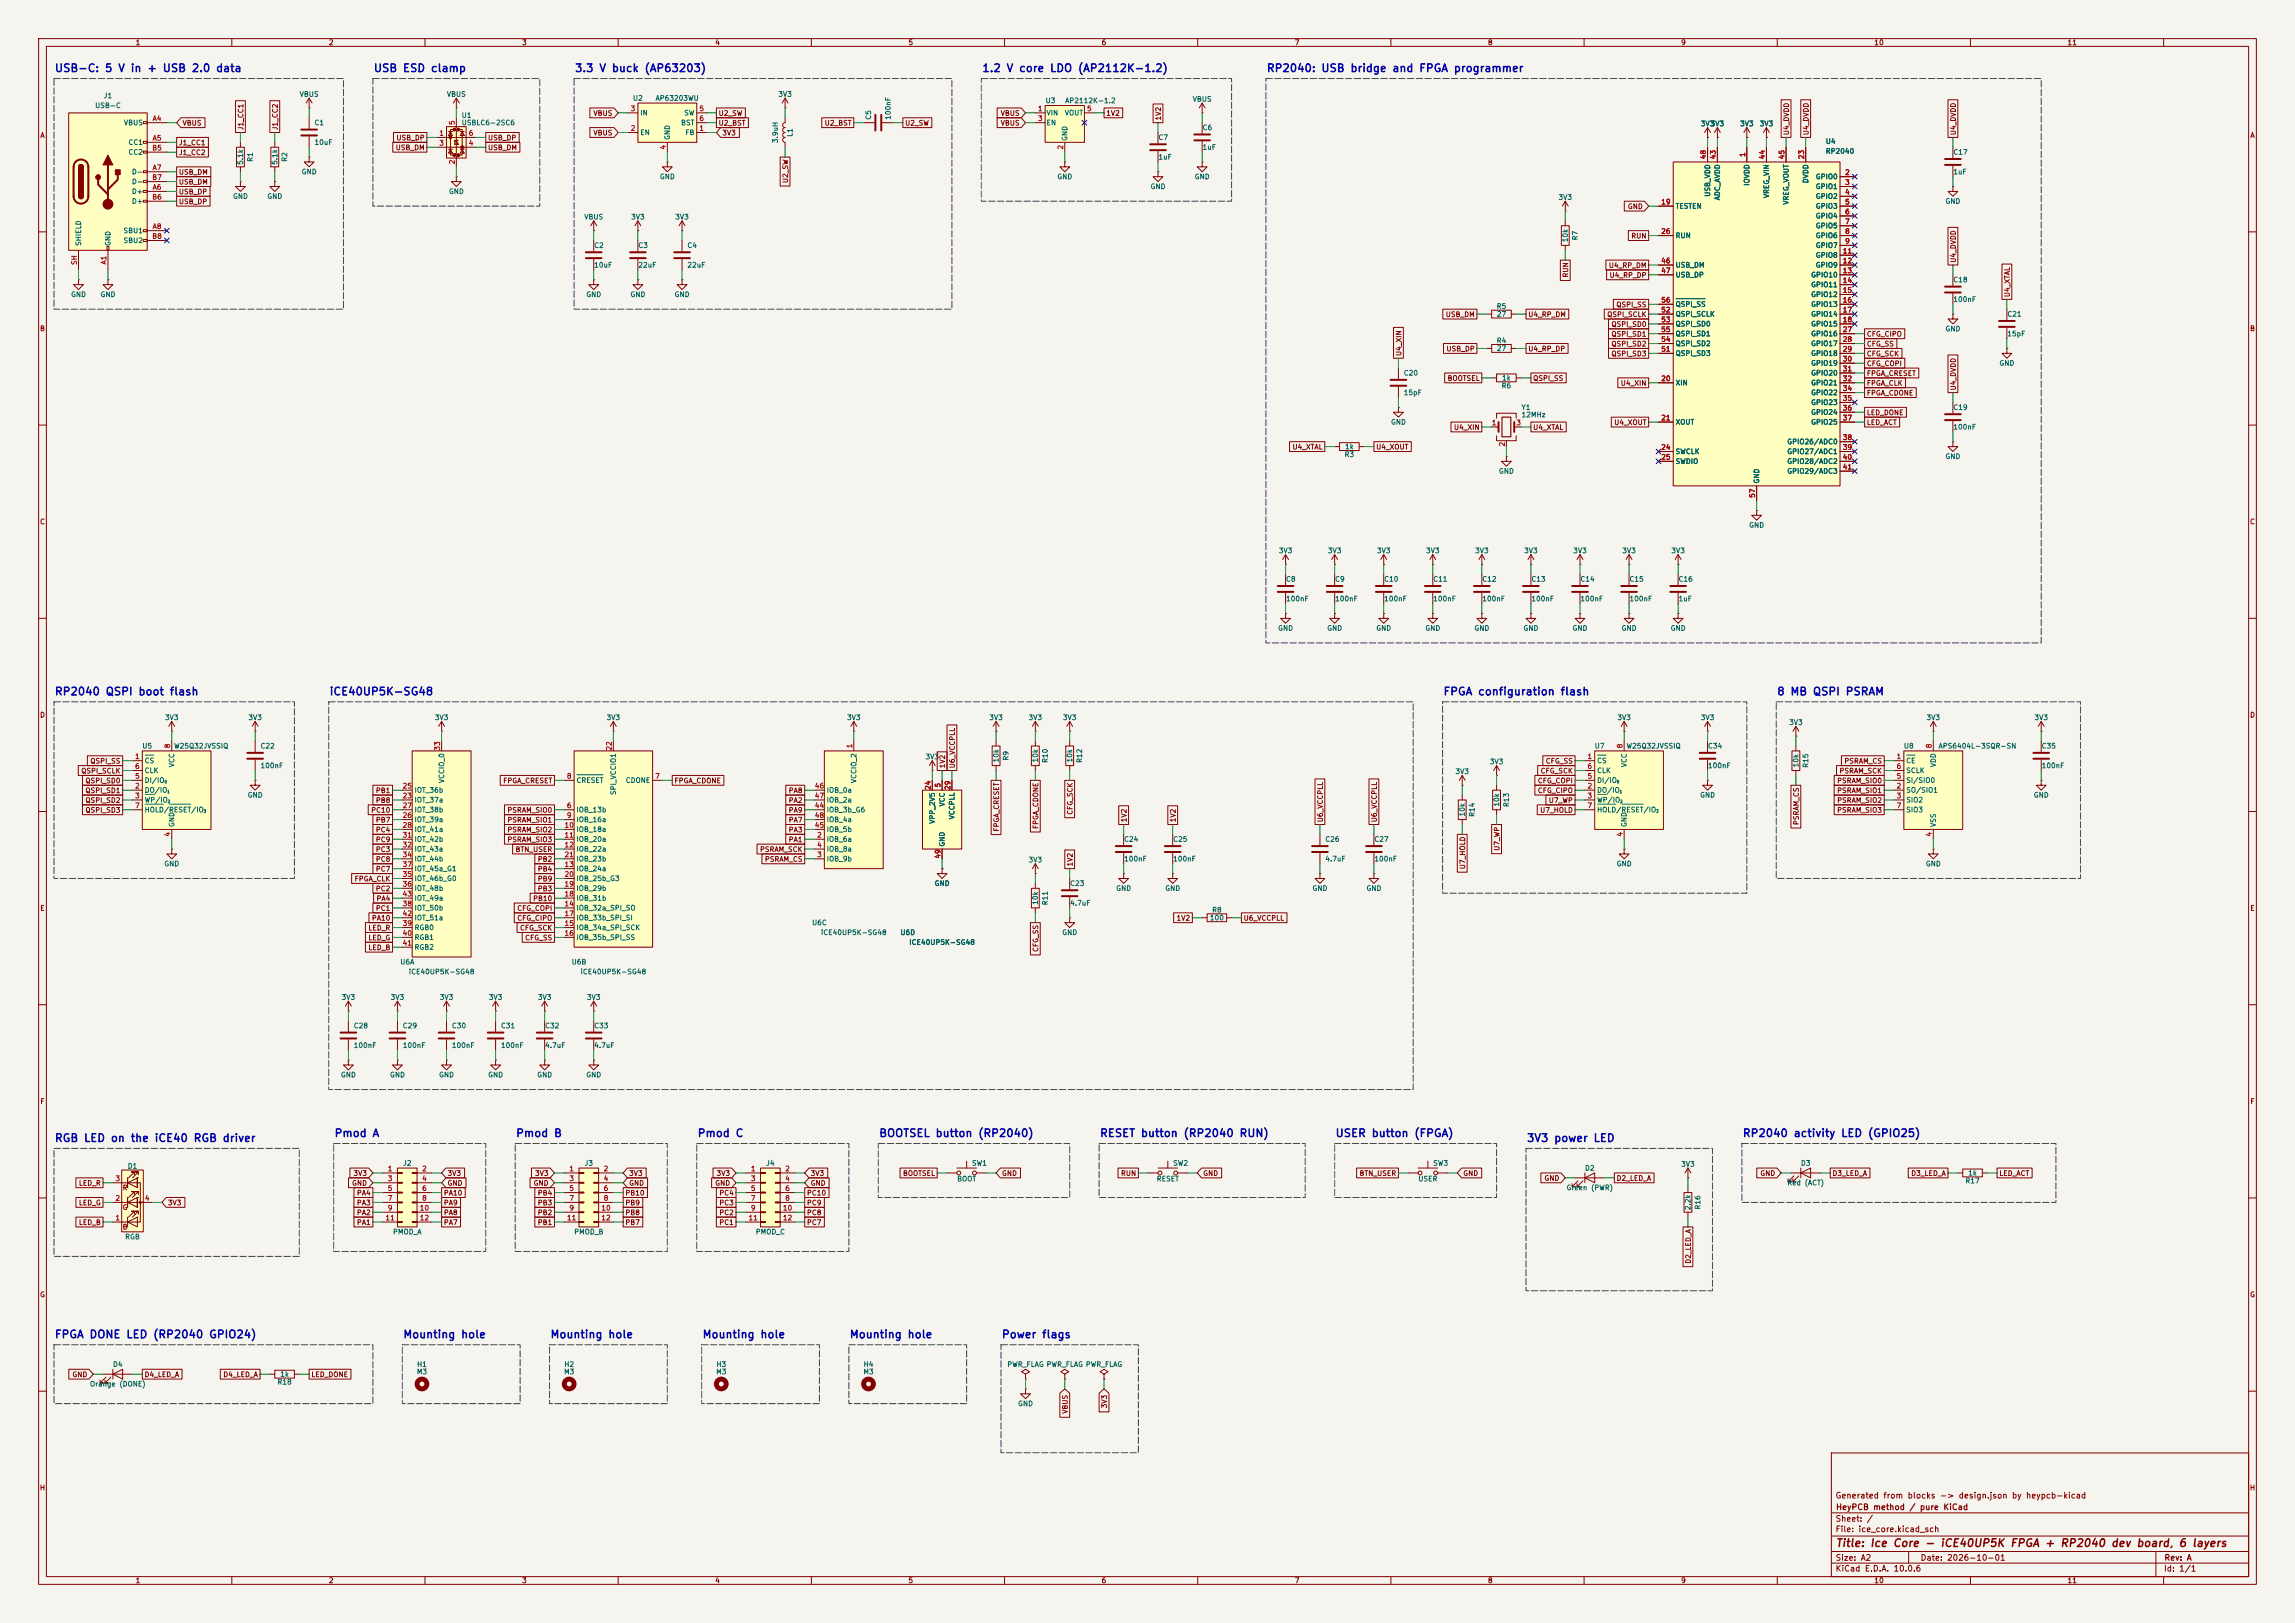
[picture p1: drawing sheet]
<svg xmlns="http://www.w3.org/2000/svg" width="594mm" height="420mm" viewBox="0 0 594 420" stroke-linecap="round" stroke-linejoin="round" font-family="sans-serif">
<defs><g id="words">
<g font-size="2" fill="#0000c2">
<text x="14" y="19.1">USB-C: 5 V in + USB 2.0 data</text>
<text x="96.6" y="19.1">USB ESD clamp</text>
<text x="148.7" y="19.1">3.3 V buck (AP63203)</text>
<text x="254.1" y="19.1">1.2 V core LDO (AP2112K-1.2)</text>
<text x="327.7" y="19.1">RP2040: USB bridge and FPGA programmer</text>
<text x="14" y="180.4">RP2040 QSPI boot flash</text>
<text x="85.2" y="180.4">iCE40UP5K-SG48</text>
<text x="373.4" y="180.4">FPGA configuration flash</text>
<text x="459.8" y="180.4">8 MB QSPI PSRAM</text>
<text x="14" y="296">RGB LED on the iCE40 RGB driver</text>
<text x="86.4" y="294.7">Pmod A</text>
<text x="133.4" y="294.7">Pmod B</text>
<text x="180.4" y="294.7">Pmod C</text>
<text x="227.4" y="294.7">BOOTSEL button (RP2040)</text>
<text x="284.5" y="294.7">RESET button (RP2040 RUN)</text>
<text x="345.5" y="294.7">USER button (FPGA)</text>
<text x="395" y="296">3V3 power LED</text>
<text x="450.9" y="294.7">RP2040 activity LED (GPIO25)</text>
<text x="14" y="346.8">FPGA DONE LED (RP2040 GPIO24)</text>
<text x="104.2" y="346.8">Mounting hole</text>
<text x="142.3" y="346.8">Mounting hole</text>
<text x="181.7" y="346.8">Mounting hole</text>
<text x="219.8" y="346.8">Mounting hole</text>
<text x="259.1" y="346.8">Power flags</text>
</g>
<text font-size="2" fill="#840000" x="475" y="400.8">Title: Ice Core - iCE40UP5K FPGA + RP2040 dev board, 6 layers</text>
<g font-size="1.5" fill="#840000">
<text x="475" y="388.1">Generated from blocks -&gt; design.json by heypcb-kicad</text>
<text x="475" y="394.1">Sheet: /</text>
<text x="475.1" y="391.1">HeyPCB method / pure KiCad</text>
<text x="475" y="396.8">File: ice_core.kicad_sch</text>
<text x="475" y="407">KiCad E.D.A. 10.0.6</text>
<text x="475" y="404.2">Size: A2</text>
<text x="497" y="404.2">Date: 2026-10-01</text>
<text x="560" y="407">Id: 1/1</text>
<text x="560.1" y="404.2">Rev: A</text>
</g>
<g font-size="1.3" fill="#840000">
<text x="35" y="12">1</text>
<text x="85" y="12">2</text>
<text x="135" y="12">3</text>
<text x="185" y="12">4</text>
<text x="235" y="12">5</text>
<text x="285" y="12">6</text>
<text x="335" y="12">7</text>
<text x="385" y="12">8</text>
<text x="435" y="12">9</text>
<text x="485" y="12">10</text>
<text x="535" y="12">11</text>
<text x="10.3" y="36">A</text>
<text x="47.1" y="32.8">VBUS</text>
<text x="63.3" y="33.8" transform="rotate(-90 63.3 33.8)">J1_CC1</text>
<text x="72.2" y="33.8" transform="rotate(-90 72.2 33.8)">J1_CC2</text>
<text x="153.5" y="35.3">VBUS</text>
<text x="153.5" y="30.3">VBUS</text>
<text x="185.9" y="32.8">U2_BST</text>
<text x="185.9" y="30.3">U2_SW</text>
<text x="186.8" y="35.3">3V3</text>
<text x="213.3" y="32.8">U2_BST</text>
<text x="234.1" y="32.8">U2_SW</text>
<text x="258.9" y="32.8">VBUS</text>
<text x="258.9" y="30.3">VBUS</text>
<text x="286.2" y="30.3">1V2</text>
<text x="300.8" y="31.3" transform="rotate(-90 300.8 31.3)">1V2</text>
<text x="463.3" y="35.1" transform="rotate(-90 463.3 35.1)">U4_DVDD</text>
<text x="468.4" y="35.1" transform="rotate(-90 468.4 35.1)">U4_DVDD</text>
<text x="506.5" y="35.1" transform="rotate(-90 506.5 35.1)">U4_DVDD</text>
<text x="582.3" y="36">A</text>
<text x="46.2" y="40.4">J1_CC2</text>
<text x="46.2" y="37.9">J1_CC1</text>
<text x="102.3" y="39.2">USB_DM</text>
<text x="102.5" y="36.6">USB_DP</text>
<text x="126.2" y="36.6">USB_DP</text>
<text x="126.2" y="39.2">USB_DM</text>
<text x="46.2" y="45.5">USB_DM</text>
<text x="204.3" y="47.5" transform="rotate(-90 204.3 47.5)">U2_SW</text>
<text x="46.2" y="48">USB_DM</text>
<text x="46.2" y="53.1">USB_DP</text>
<text x="46.2" y="50.6">USB_DP</text>
<text x="421.2" y="54.4">GND</text>
<text x="422.1" y="62">RUN</text>
<text x="406.2" y="71.9" transform="rotate(-90 406.2 71.9)">RUN</text>
<text x="416.3" y="69.6">U4_RP_DM</text>
<text x="506.5" y="68.1" transform="rotate(-90 506.5 68.1)">U4_DVDD</text>
<text x="416.5" y="72.2">U4_RP_DP</text>
<text x="520.5" y="77" transform="rotate(-90 520.5 77)">U4_XTAL</text>
<text x="374.1" y="82.3">USB_DM</text>
<text x="395.4" y="82.3">U4_RP_DM</text>
<text x="415.9" y="82.3">QSPI_SCLK</text>
<text x="418.2" y="79.8">QSPI_SS</text>
<text x="10.2" y="86">B</text>
<text x="416.9" y="84.9">QSPI_SD0</text>
<text x="416.9" y="90">QSPI_SD2</text>
<text x="416.9" y="87.4">QSPI_SD1</text>
<text x="483" y="87.4">CFG_CIPO</text>
<text x="483" y="90">CFG_SS</text>
<text x="582.2" y="86">B</text>
<text x="363" y="92.3" transform="rotate(-90 363 92.3)">U4_XIN</text>
<text x="374.2" y="91.2">USB_DP</text>
<text x="395.4" y="91.2">U4_RP_DP</text>
<text x="416.9" y="92.5">QSPI_SD3</text>
<text x="483" y="92.5">CFG_SCK</text>
<text x="483" y="95">CFG_COPI</text>
<text x="374.6" y="98.8">BOOTSEL</text>
<text x="396.7" y="98.8">QSPI_SS</text>
<text x="419.4" y="100.1">U4_XIN</text>
<text x="483" y="97.6">FPGA_CRESET</text>
<text x="483" y="100.1">FPGA_CLK</text>
<text x="506.5" y="101.2" transform="rotate(-90 506.5 101.2)">U4_DVDD</text>
<text x="483" y="102.7">FPGA_CDONE</text>
<text x="483" y="107.7">LED_DONE</text>
<text x="376.2" y="111.5">U4_XIN</text>
<text x="396.7" y="111.5">U4_XTAL</text>
<text x="417.7" y="110.3">U4_XOUT</text>
<text x="483" y="110.3">LED_ACT</text>
<text x="334.4" y="116.6">U4_XTAL</text>
<text x="356" y="116.6">U4_XOUT</text>
<text x="10.2" y="136">C</text>
<text x="582.2" y="136">C</text>
<text x="10.2" y="186">D</text>
<text x="582.2" y="186">D</text>
<text x="23.2" y="197.9">QSPI_SS</text>
<text x="400" y="197.9">CFG_SS</text>
<text x="477.2" y="197.9">PSRAM_CS</text>
<text x="20.9" y="200.4">QSPI_SCLK</text>
<text x="22" y="203">QSPI_SD0</text>
<text x="130.1" y="203">FPGA_CRESET</text>
<text x="174.4" y="203">FPGA_CDONE</text>
<text x="244.9" y="198.9" transform="rotate(-90 244.9 198.9)">1V2</text>
<text x="247.4" y="198.9" transform="rotate(-90 247.4 198.9)">U6_VCCPLL</text>
<text x="397.9" y="203">CFG_COPI</text>
<text x="398.6" y="200.4">CFG_SCK</text>
<text x="475.4" y="203">PSRAM_SIO0</text>
<text x="476" y="200.4">PSRAM_SCK</text>
<text x="22" y="208.1">QSPI_SD2</text>
<text x="22" y="205.5">QSPI_SD1</text>
<text x="97.1" y="205.5">PB1</text>
<text x="97.1" y="208.1">PB8</text>
<text x="204" y="208.1">PA2</text>
<text x="204" y="205.5">PA8</text>
<text x="397.9" y="205.5">CFG_CIPO</text>
<text x="400.7" y="208.1">U7_WP</text>
<text x="475.4" y="208.1">PSRAM_SIO2</text>
<text x="475.4" y="205.5">PSRAM_SIO1</text>
<text x="22" y="210.6">QSPI_SD3</text>
<text x="95.9" y="210.6">PC10</text>
<text x="97.1" y="213.1">PB7</text>
<text x="97.1" y="215.7">PC4</text>
<text x="131.2" y="210.6">PSRAM_SIO0</text>
<text x="131.2" y="213.1">PSRAM_SIO1</text>
<text x="131.2" y="215.7">PSRAM_SIO2</text>
<text x="204" y="213.1">PA7</text>
<text x="204" y="215.7">PA3</text>
<text x="204" y="210.6">PA9</text>
<text x="258.9" y="215.3" transform="rotate(-90 258.9 215.3)">FPGA_CRESET</text>
<text x="269" y="214.7" transform="rotate(-90 269 214.7)">FPGA_CDONE</text>
<text x="277.9" y="211" transform="rotate(-90 277.9 211)">CFG_SCK</text>
<text x="291.9" y="212.9" transform="rotate(-90 291.9 212.9)">1V2</text>
<text x="304.6" y="212.9" transform="rotate(-90 304.6 212.9)">1V2</text>
<text x="342.7" y="212.9" transform="rotate(-90 342.7 212.9)">U6_VCCPLL</text>
<text x="356.7" y="212.9" transform="rotate(-90 356.7 212.9)">U6_VCCPLL</text>
<text x="398.5" y="210.6">U7_HOLD</text>
<text x="465.9" y="213.6" transform="rotate(-90 465.9 213.6)">PSRAM_CS</text>
<text x="475.4" y="210.6">PSRAM_SIO3</text>
<text x="97.1" y="220.8">PC3</text>
<text x="97.1" y="218.2">PC9</text>
<text x="131.2" y="218.2">PSRAM_SIO3</text>
<text x="133.3" y="220.8">BTN_USER</text>
<text x="196.6" y="220.8">PSRAM_SCK</text>
<text x="204" y="218.2">PA1</text>
<text x="388.4" y="220.3" transform="rotate(-90 388.4 220.3)">U7_WP</text>
<text x="97.1" y="225.8">PC7</text>
<text x="97.1" y="223.3">PC8</text>
<text x="139.1" y="223.3">PB2</text>
<text x="139.1" y="225.8">PB4</text>
<text x="197.8" y="223.3">PSRAM_CS</text>
<text x="277.9" y="224.3" transform="rotate(-90 277.9 224.3)">1V2</text>
<text x="379.5" y="225.1" transform="rotate(-90 379.5 225.1)">U7_HOLD</text>
<text x="91.6" y="228.4">FPGA_CLK</text>
<text x="97.1" y="230.9">PC2</text>
<text x="97.3" y="233.5">PA4</text>
<text x="137.8" y="233.5">PB10</text>
<text x="139.1" y="230.9">PB3</text>
<text x="139.1" y="228.4">PB9</text>
<text x="10.3" y="236">E</text>
<text x="96.1" y="238.5">PA10</text>
<text x="97.1" y="236">PC1</text>
<text x="133.7" y="236">CFG_COPI</text>
<text x="133.7" y="238.5">CFG_CIPO</text>
<text x="304.4" y="238.5">1V2</text>
<text x="321.8" y="238.5">U6_VCCPLL</text>
<text x="582.3" y="236">E</text>
<text x="95.2" y="241.1">LED_R</text>
<text x="95.2" y="243.6">LED_G</text>
<text x="134.5" y="241.1">CFG_SCK</text>
<text x="135.8" y="243.6">CFG_SS</text>
<text x="95.2" y="246.2">LED_B</text>
<text x="269" y="246.5" transform="rotate(-90 269 246.5)">CFG_SS</text>
<text x="10.3" y="286">F</text>
<text x="582.3" y="286">F</text>
<text x="91.4" y="304.6">3V3</text>
<text x="115.7" y="304.6">3V3</text>
<text x="138.3" y="304.6">3V3</text>
<text x="162.7" y="304.6">3V3</text>
<text x="185.3" y="304.6">3V3</text>
<text x="209.7" y="304.6">3V3</text>
<text x="233.6" y="304.6">BOOTSEL</text>
<text x="259.2" y="304.6">GND</text>
<text x="290" y="304.6">RUN</text>
<text x="311.3" y="304.6">GND</text>
<text x="351.8" y="304.6">BTN_USER</text>
<text x="378.6" y="304.6">GND</text>
<text x="399.6" y="305.9">GND</text>
<text x="418.3" y="305.9">D2_LED_A</text>
<text x="455.5" y="304.6">GND</text>
<text x="474.2" y="304.6">D3_LED_A</text>
<text x="494.5" y="304.6">D3_LED_A</text>
<text x="517.3" y="304.6">LED_ACT</text>
<text x="20.3" y="307.1">LED_R</text>
<text x="31.6" y="308.3">R</text>
<text x="91" y="307.1">GND</text>
<text x="92.2" y="309.7">PA4</text>
<text x="114.7" y="309.7">PA10</text>
<text x="115.7" y="307.1">GND</text>
<text x="138" y="307.1">GND</text>
<text x="139.1" y="309.7">PB4</text>
<text x="161.7" y="309.7">PB10</text>
<text x="162.7" y="307.1">GND</text>
<text x="185" y="307.1">GND</text>
<text x="186" y="309.7">PC4</text>
<text x="208.7" y="309.7">PC10</text>
<text x="209.7" y="307.1">GND</text>
<text x="20.3" y="317.3">LED_B</text>
<text x="20.3" y="312.2">LED_G</text>
<text x="31.6" y="313.4">G</text>
<text x="43.3" y="312.2">3V3</text>
<text x="92.2" y="314.7">PA2</text>
<text x="92.2" y="317.3">PA1</text>
<text x="92.2" y="312.2">PA3</text>
<text x="114.7" y="312.2">PA9</text>
<text x="114.7" y="317.3">PA7</text>
<text x="114.7" y="314.7">PA8</text>
<text x="139.1" y="314.7">PB2</text>
<text x="139.1" y="317.3">PB1</text>
<text x="139.1" y="312.2">PB3</text>
<text x="161.7" y="317.3">PB7</text>
<text x="161.7" y="314.7">PB8</text>
<text x="161.7" y="312.2">PB9</text>
<text x="186" y="312.2">PC3</text>
<text x="186" y="314.7">PC2</text>
<text x="186" y="317.3">PC1</text>
<text x="208.7" y="314.7">PC8</text>
<text x="208.7" y="312.2">PC9</text>
<text x="208.7" y="317.3">PC7</text>
<text x="31.6" y="318.5">B</text>
<text x="437.9" y="327.2" transform="rotate(-90 437.9 327.2)">D2_LED_A</text>
<text x="10.2" y="336">G</text>
<text x="582.2" y="336">G</text>
<text x="18.6" y="356.7">GND</text>
<text x="37.3" y="356.7">D4_LED_A</text>
<text x="57.7" y="356.7">D4_LED_A</text>
<text x="80.5" y="356.7">LED_DONE</text>
<text x="276.6" y="366" transform="rotate(-90 276.6 366)">VBUS</text>
<text x="286.8" y="364.6" transform="rotate(-90 286.8 364.6)">3V3</text>
<text x="10.2" y="386">H</text>
<text x="582.2" y="386">H</text>
<text x="35" y="410">1</text>
<text x="85" y="410">2</text>
<text x="135" y="410">3</text>
<text x="185" y="410">4</text>
<text x="235" y="410">5</text>
<text x="285" y="410">6</text>
<text x="335" y="410">7</text>
<text x="385" y="410">8</text>
<text x="435" y="410">9</text>
<text x="485" y="410">10</text>
<text x="535" y="410">11</text>
</g>
<g font-size="1.3" fill="#006464">
<text x="24.5" y="28.3">USB-C</text>
<text x="26.7" y="25.7">J1</text>
<text x="77.4" y="25.3">VBUS</text>
<text x="115.5" y="25.3">VBUS</text>
<text x="163.7" y="26.4">U2</text>
<text x="169.5" y="26.4">AP63203WU</text>
<text x="201.3" y="25.3">3V3</text>
<text x="270.5" y="27">U3</text>
<text x="275.6" y="27">AP2112K-1.2</text>
<text x="308.6" y="26.6">VBUS</text>
<text x="32" y="32.7">VBUS</text>
<text x="81.3" y="32.7">C1</text>
<text x="119.4" y="30.8">U1</text>
<text x="119.4" y="32.7">USBLC6-2SC6</text>
<text x="165.6" y="35.3">EN</text>
<text x="165.6" y="30.2">IN</text>
<text x="176.2" y="32.7">BST</text>
<text x="176.9" y="30.2">SW</text>
<text x="177.2" y="35.3">FB</text>
<text x="205.4" y="35.5" transform="rotate(-90 205.4 35.5)">L1</text>
<text x="225.8" y="31.1" transform="rotate(-90 225.8 31.1)">C5</text>
<text x="230.8" y="31.1" transform="rotate(-90 230.8 31.1)">100nF</text>
<text x="270.7" y="30.2">VIN</text>
<text x="270.7" y="32.7">EN</text>
<text x="275.5" y="30.2">VOUT</text>
<text x="311.1" y="34">C6</text>
<text x="440.1" y="33">3V3</text>
<text x="442.6" y="33">3V3</text>
<text x="450.2" y="33">3V3</text>
<text x="455.3" y="33">3V3</text>
<text x="33.1" y="37.8">CC1</text>
<text x="33.1" y="40.3">CC2</text>
<text x="81.3" y="37.8">10uF</text>
<text x="173.7" y="36.3" transform="rotate(-90 173.7 36.3)">GND</text>
<text x="201.6" y="37.2" transform="rotate(-90 201.6 37.2)">3.9uH</text>
<text x="276.6" y="36.6" transform="rotate(-90 276.6 36.6)">GND</text>
<text x="299.7" y="36.5">C7</text>
<text x="299.7" y="41.6">1uF</text>
<text x="311.1" y="39.1">1uF</text>
<text x="472.4" y="37.5">U4</text>
<text x="472.4" y="40.1">RP2040</text>
<text x="505.4" y="40.3">C17</text>
<text x="34" y="45.4">D-</text>
<text x="34" y="48">D-</text>
<text x="63.2" y="42.8" transform="rotate(-90 63.2 42.8)">5.1k</text>
<text x="65.7" y="42" transform="rotate(-90 65.7 42)">R1</text>
<text x="72.1" y="42.8" transform="rotate(-90 72.1 42.8)">5.1k</text>
<text x="74.6" y="42" transform="rotate(-90 74.6 42)">R2</text>
<text x="77.9" y="45.4">GND</text>
<text x="170.7" y="46.7">GND</text>
<text x="273.5" y="46.7">GND</text>
<text x="309.1" y="46.7">GND</text>
<text x="468.3" y="47.5" transform="rotate(-90 468.3 47.5)">DVDD</text>
<text x="469.8" y="46.7">GPIO0</text>
<text x="505.4" y="45.4">1uF</text>
<text x="34" y="50.5">D+</text>
<text x="34" y="53">D+</text>
<text x="60.2" y="51.8">GND</text>
<text x="69.1" y="51.8">GND</text>
<text x="116" y="50.5">GND</text>
<text x="297.7" y="49.2">GND</text>
<text x="403.2" y="52">3V3</text>
<text x="442.9" y="51.1" transform="rotate(-90 442.9 51.1)">USB_VDD</text>
<text x="445.5" y="52" transform="rotate(-90 445.5 52)">ADC_AVDD</text>
<text x="453.1" y="48.2" transform="rotate(-90 453.1 48.2)">IOVDD</text>
<text x="458.2" y="51.4" transform="rotate(-90 458.2 51.4)">VREG_VIN</text>
<text x="463.2" y="53.1" transform="rotate(-90 463.2 53.1)">VREG_VOUT</text>
<text x="469.8" y="49.2">GPIO1</text>
<text x="469.8" y="51.8">GPIO2</text>
<text x="503.4" y="53">GND</text>
<text x="151.1" y="57.1">VBUS</text>
<text x="163.2" y="57.1">3V3</text>
<text x="174.6" y="57.1">3V3</text>
<text x="433.6" y="54.3">TESTEN</text>
<text x="469.8" y="54.3">GPIO3</text>
<text x="469.8" y="56.8">GPIO4</text>
<text x="469.8" y="59.4">GPIO5</text>
<text x="21.3" y="63.8" transform="rotate(-90 21.3 63.8)">SHIELD</text>
<text x="28.9" y="63.8" transform="rotate(-90 28.9 63.8)">GND</text>
<text x="31.8" y="60.7">SBU1</text>
<text x="31.8" y="63.2">SBU2</text>
<text x="153.7" y="64.5">C2</text>
<text x="165.1" y="64.5">C3</text>
<text x="177.8" y="64.5">C4</text>
<text x="406.1" y="62.8" transform="rotate(-90 406.1 62.8)">10k</text>
<text x="408.6" y="62.3" transform="rotate(-90 408.6 62.3)">R7</text>
<text x="433.6" y="61.9">RUN</text>
<text x="469.8" y="61.9">GPIO6</text>
<text x="469.8" y="64.5">GPIO7</text>
<text x="153.7" y="69.5">10uF</text>
<text x="165.1" y="69.5">22uF</text>
<text x="177.8" y="69.5">22uF</text>
<text x="433.6" y="69.5">USB_DM</text>
<text x="469.8" y="67">GPIO8</text>
<text x="469.8" y="69.5">GPIO9</text>
<text x="18.3" y="77.2">GND</text>
<text x="25.9" y="77.2">GND</text>
<text x="151.6" y="77.2">GND</text>
<text x="163" y="77.2">GND</text>
<text x="174.5" y="77.2">GND</text>
<text x="433.6" y="72.1">USB_DP</text>
<text x="468.6" y="72.1">GPIO10</text>
<text x="468.6" y="74.6">GPIO11</text>
<text x="468.6" y="77.2">GPIO12</text>
<text x="505.4" y="73.4">C18</text>
<text x="387.3" y="80.2">R5</text>
<text x="387.3" y="82.2">27</text>
<text x="433.6" y="82.2">QSPI_SCLK</text>
<text x="433.6" y="79.7">QSPI_SS</text>
<text x="468.6" y="79.7">GPIO13</text>
<text x="468.6" y="82.2">GPIO14</text>
<text x="505.4" y="78.4">100nF</text>
<text x="519.4" y="82.2">C21</text>
<text x="387.3" y="89.1">R4</text>
<text x="433.6" y="84.8">QSPI_SD0</text>
<text x="433.6" y="89.9">QSPI_SD2</text>
<text x="433.6" y="87.3">QSPI_SD1</text>
<text x="468.6" y="84.8">GPIO15</text>
<text x="468.6" y="87.3">GPIO16</text>
<text x="468.6" y="89.9">GPIO17</text>
<text x="503.4" y="86.1">GND</text>
<text x="519.4" y="87.3">15pF</text>
<text x="387.3" y="91.1">27</text>
<text x="433.6" y="92.4">QSPI_SD3</text>
<text x="468.6" y="92.4">GPIO18</text>
<text x="468.6" y="94.9">GPIO19</text>
<text x="517.4" y="94.9">GND</text>
<text x="363.2" y="97.5">C20</text>
<text x="388.5" y="100.8">R6</text>
<text x="388.6" y="98.8">1k</text>
<text x="433.6" y="100">XIN</text>
<text x="468.6" y="97.5">GPIO20</text>
<text x="468.6" y="100">GPIO21</text>
<text x="363.2" y="102.6">15pF</text>
<text x="393.7" y="106.4">Y1</text>
<text x="468.6" y="102.6">GPIO22</text>
<text x="468.6" y="105.1">GPIO23</text>
<text x="468.6" y="107.6">GPIO24</text>
<text x="505.4" y="106.4">C19</text>
<text x="359.9" y="110.2">GND</text>
<text x="393.7" y="108.3">12MHz</text>
<text x="433.6" y="110.2">XOUT</text>
<text x="468.6" y="110.2">GPIO25</text>
<text x="505.4" y="111.5">100nF</text>
<text x="347.9" y="118.6">R3</text>
<text x="348" y="116.5">1k</text>
<text x="433.6" y="117.8">SWCLK</text>
<text x="462.5" y="115.3">GPIO26/ADC0</text>
<text x="462.5" y="117.8">GPIO27/ADC1</text>
<text x="503.4" y="119.1">GND</text>
<text x="387.8" y="122.9">GND</text>
<text x="433.6" y="120.3">SWDIO</text>
<text x="455.6" y="125.2" transform="rotate(-90 455.6 125.2)">GND</text>
<text x="462.5" y="120.3">GPIO28/ADC2</text>
<text x="462.5" y="122.9">GPIO29/ADC3</text>
<text x="452.6" y="136.9">GND</text>
<text x="330.9" y="143.5">3V3</text>
<text x="343.6" y="143.5">3V3</text>
<text x="356.3" y="143.5">3V3</text>
<text x="369" y="143.5">3V3</text>
<text x="381.7" y="143.5">3V3</text>
<text x="394.4" y="143.5">3V3</text>
<text x="407.1" y="143.5">3V3</text>
<text x="419.8" y="143.5">3V3</text>
<text x="432.5" y="143.5">3V3</text>
<text x="332.7" y="150.8">C8</text>
<text x="332.7" y="155.9">100nF</text>
<text x="345.4" y="150.8">C9</text>
<text x="345.4" y="155.9">100nF</text>
<text x="358.1" y="150.8">C10</text>
<text x="358.1" y="155.9">100nF</text>
<text x="370.8" y="150.8">C11</text>
<text x="370.8" y="155.9">100nF</text>
<text x="383.5" y="150.8">C12</text>
<text x="383.5" y="155.9">100nF</text>
<text x="396.2" y="150.8">C13</text>
<text x="396.2" y="155.9">100nF</text>
<text x="408.9" y="150.8">C14</text>
<text x="408.9" y="155.9">100nF</text>
<text x="421.6" y="150.8">C15</text>
<text x="421.6" y="155.9">100nF</text>
<text x="434.3" y="150.8">C16</text>
<text x="434.3" y="155.9">1uF</text>
<text x="330.7" y="163.5">GND</text>
<text x="343.4" y="163.5">GND</text>
<text x="356.1" y="163.5">GND</text>
<text x="368.8" y="163.5">GND</text>
<text x="381.5" y="163.5">GND</text>
<text x="394.2" y="163.5">GND</text>
<text x="406.9" y="163.5">GND</text>
<text x="419.6" y="163.5">GND</text>
<text x="432.3" y="163.5">GND</text>
<text x="42.6" y="186.6">3V3</text>
<text x="64.2" y="186.6">3V3</text>
<text x="112.4" y="186.6">3V3</text>
<text x="156.9" y="186.6">3V3</text>
<text x="219.1" y="186.6">3V3</text>
<text x="255.9" y="186.6">3V3</text>
<text x="266.1" y="186.6">3V3</text>
<text x="275" y="186.6">3V3</text>
<text x="418.5" y="186.6">3V3</text>
<text x="440.1" y="186.6">3V3</text>
<text x="462.9" y="187.9">3V3</text>
<text x="498.5" y="186.6">3V3</text>
<text x="526.4" y="186.6">3V3</text>
<text x="36.7" y="194">U5</text>
<text x="37.3" y="197.8">CS</text>
<text x="44.9" y="194">W25Q32JVSSIQ</text>
<text x="67.3" y="194">C22</text>
<text x="239.4" y="196.8">3V3</text>
<text x="258.8" y="197.4" transform="rotate(-90 258.8 197.4)">10k</text>
<text x="261.3" y="196.9" transform="rotate(-90 261.3 196.9)">R9</text>
<text x="268.9" y="197.4" transform="rotate(-90 268.9 197.4)">10k</text>
<text x="271.5" y="197.6" transform="rotate(-90 271.5 197.6)">R10</text>
<text x="277.8" y="197.4" transform="rotate(-90 277.8 197.4)">10k</text>
<text x="280.4" y="197.6" transform="rotate(-90 280.4 197.6)">R12</text>
<text x="412.6" y="194">U7</text>
<text x="413.2" y="197.8">CS</text>
<text x="420.8" y="194">W25Q32JVSSIQ</text>
<text x="441.9" y="194">C34</text>
<text x="492.6" y="194">U8</text>
<text x="493.2" y="197.8">CE</text>
<text x="501.6" y="194">APS6404L-3SQR-SN</text>
<text x="528.3" y="194">C35</text>
<text x="37.3" y="202.9">DI/IO</text>
<text x="37.3" y="200.4">CLK</text>
<text x="45.4" y="198.7" transform="rotate(-90 45.4 198.7)">VCC</text>
<text x="67.3" y="199.1">100nF</text>
<text x="115.3" y="202.8" transform="rotate(-90 115.3 202.8)">VCCIO_0</text>
<text x="149.1" y="202.9">CRESET</text>
<text x="161.8" y="202.9">CDONE</text>
<text x="221.9" y="202.8" transform="rotate(-90 221.9 202.8)">VCCIO_2</text>
<text x="376.6" y="200.6">3V3</text>
<text x="385.5" y="198.1">3V3</text>
<text x="413.2" y="202.9">DI/IO</text>
<text x="413.2" y="200.4">CLK</text>
<text x="421.3" y="198.7" transform="rotate(-90 421.3 198.7)">VCC</text>
<text x="441.9" y="199.1">100nF</text>
<text x="465.8" y="198.7" transform="rotate(-90 465.8 198.7)">10k</text>
<text x="468.3" y="198.8" transform="rotate(-90 468.3 198.8)">R15</text>
<text x="493.2" y="202.9">SI/SIO0</text>
<text x="493.2" y="200.4">SCLK</text>
<text x="501.3" y="198.7" transform="rotate(-90 501.3 198.7)">VDD</text>
<text x="528.3" y="199.1">100nF</text>
<text x="37.3" y="205.4">DO/IO</text>
<text x="37.3" y="208">WP/IO</text>
<text x="64" y="206.7">GND</text>
<text x="107.2" y="208">IOT_37a</text>
<text x="107.2" y="205.4">IOT_36b</text>
<text x="159.7" y="205.9" transform="rotate(-90 159.7 205.9)">SPI_VCCIO1</text>
<text x="213.8" y="205.4">IOB_0a</text>
<text x="213.8" y="208">IOB_2a</text>
<text x="244.8" y="208.8" transform="rotate(-90 244.8 208.8)">VCC</text>
<text x="388.3" y="208.9" transform="rotate(-90 388.3 208.9)">10k</text>
<text x="390.9" y="209" transform="rotate(-90 390.9 209)">R13</text>
<text x="413.2" y="205.4">DO/IO</text>
<text x="413.2" y="208">WP/IO</text>
<text x="439.9" y="206.7">GND</text>
<text x="493.2" y="205.4">SO/SIO1</text>
<text x="493.2" y="208">SIO2</text>
<text x="526.3" y="206.7">GND</text>
<text x="37.3" y="210.5">HOLD/RESET/IO</text>
<text x="45.4" y="214.1" transform="rotate(-90 45.4 214.1)">GND</text>
<text x="107.2" y="213.1">IOT_39a</text>
<text x="107.2" y="210.5">IOT_38b</text>
<text x="107.2" y="215.6">IOT_41a</text>
<text x="149.1" y="210.5">IOB_13b</text>
<text x="149.1" y="213.1">IOB_16a</text>
<text x="149.1" y="215.6">IOB_18a</text>
<text x="213.8" y="210.5">IOB_3b_G6</text>
<text x="213.8" y="215.6">IOB_5b</text>
<text x="213.8" y="213.1">IOB_4a</text>
<text x="242.3" y="213.3" transform="rotate(-90 242.3 213.3)">VPP_2V5</text>
<text x="247.3" y="212.2" transform="rotate(-90 247.3 212.2)">VCCPLL</text>
<text x="379.4" y="211.4" transform="rotate(-90 379.4 211.4)">10k</text>
<text x="382" y="211.5" transform="rotate(-90 382 211.5)">R14</text>
<text x="413.2" y="210.5">HOLD/RESET/IO</text>
<text x="421.3" y="214.1" transform="rotate(-90 421.3 214.1)">GND</text>
<text x="493.2" y="210.5">SIO3</text>
<text x="501.3" y="214.1" transform="rotate(-90 501.3 214.1)">VSS</text>
<text x="107.2" y="218.1">IOT_42b</text>
<text x="107.2" y="220.7">IOT_43a</text>
<text x="149.1" y="218.1">IOB_20a</text>
<text x="149.1" y="220.7">IOB_22a</text>
<text x="213.8" y="218.1">IOB_6a</text>
<text x="213.8" y="220.7">IOB_8a</text>
<text x="244.8" y="219.2" transform="rotate(-90 244.8 219.2)">GND</text>
<text x="290.8" y="218.1">C24</text>
<text x="303.5" y="218.1">C25</text>
<text x="342.9" y="218.1">C26</text>
<text x="355.6" y="218.1">C27</text>
<text x="42.4" y="224.5">GND</text>
<text x="107.2" y="223.2">IOT_44b</text>
<text x="107.2" y="225.8">IOT_45a_G1</text>
<text x="149.1" y="225.8">IOB_24a</text>
<text x="149.1" y="223.2">IOB_23b</text>
<text x="213.8" y="223.2">IOB_9b</text>
<text x="266.1" y="223.5">3V3</text>
<text x="290.8" y="223.2">100nF</text>
<text x="303.5" y="223.2">100nF</text>
<text x="342.9" y="223.2">4.7uF</text>
<text x="355.6" y="223.2">100nF</text>
<text x="418.3" y="224.5">GND</text>
<text x="498.3" y="224.5">GND</text>
<text x="107.2" y="228.3">IOT_46b_G0</text>
<text x="107.2" y="230.8">IOT_48b</text>
<text x="107.2" y="233.4">IOT_49a</text>
<text x="149.1" y="233.4">IOB_31b</text>
<text x="149.1" y="230.8">IOB_29b</text>
<text x="149.1" y="228.3">IOB_25b_G3</text>
<text x="241.8" y="229.6">GND</text>
<text x="276.8" y="229.6">C23</text>
<text x="288.8" y="230.8">GND</text>
<text x="301.5" y="230.8">GND</text>
<text x="339.6" y="230.8">GND</text>
<text x="353.5" y="230.8">GND</text>
<text x="107.2" y="235.9">IOT_50b</text>
<text x="107.2" y="238.5">IOT_51a</text>
<text x="149.1" y="235.9">IOB_32a_SPI_SO</text>
<text x="149.1" y="238.5">IOB_33b_SPI_SI</text>
<text x="210.1" y="239.7">U6C</text>
<text x="268.9" y="234.3" transform="rotate(-90 268.9 234.3)">10k</text>
<text x="271.5" y="234.4" transform="rotate(-90 271.5 234.4)">R11</text>
<text x="276.8" y="234.6">4.7uF</text>
<text x="313" y="238.5">100</text>
<text x="313.6" y="236.4">R8</text>
<text x="107.2" y="241">RGB0</text>
<text x="107.2" y="243.5">RGB1</text>
<text x="149.1" y="241">IOB_34a_SPI_SCK</text>
<text x="149.1" y="243.5">IOB_35b_SPI_SS</text>
<text x="212.4" y="242.3">iCE40UP5K-SG48</text>
<text x="232.9" y="242.3">U6D</text>
<text x="235.2" y="244.8">iCE40UP5K-SG48</text>
<text x="274.8" y="242.3">GND</text>
<text x="103.5" y="249.9">U6A</text>
<text x="107.2" y="246.1">RGB2</text>
<text x="147.8" y="249.9">U6B</text>
<text x="105.7" y="252.4">iCE40UP5K-SG48</text>
<text x="150.1" y="252.4">iCE40UP5K-SG48</text>
<text x="88.3" y="259">3V3</text>
<text x="101" y="259">3V3</text>
<text x="113.7" y="259">3V3</text>
<text x="126.4" y="259">3V3</text>
<text x="139.1" y="259">3V3</text>
<text x="151.8" y="259">3V3</text>
<text x="91.4" y="266.4">C28</text>
<text x="104.1" y="266.4">C29</text>
<text x="116.8" y="266.4">C30</text>
<text x="129.5" y="266.4">C31</text>
<text x="141" y="266.4">C32</text>
<text x="153.7" y="266.4">C33</text>
<text x="91.4" y="271.5">100nF</text>
<text x="104.1" y="271.5">100nF</text>
<text x="116.8" y="271.5">100nF</text>
<text x="129.5" y="271.5">100nF</text>
<text x="141" y="271.5">4.7uF</text>
<text x="153.7" y="271.5">4.7uF</text>
<text x="88.1" y="279.1">GND</text>
<text x="100.8" y="279.1">GND</text>
<text x="113.5" y="279.1">GND</text>
<text x="126.2" y="279.1">GND</text>
<text x="138.9" y="279.1">GND</text>
<text x="151.6" y="279.1">GND</text>
<text x="32.9" y="302.7">D1</text>
<text x="104.2" y="302">J2</text>
<text x="151.2" y="302">J3</text>
<text x="198.2" y="302">J4</text>
<text x="251.4" y="302">SW1</text>
<text x="303.5" y="302">SW2</text>
<text x="370.8" y="302">SW3</text>
<text x="410.1" y="303.2">D2</text>
<text x="435" y="302.2">3V3</text>
<text x="466" y="302">D3</text>
<text x="509.3" y="304.5">1k</text>
<text x="247.6" y="306">BOOT</text>
<text x="299.3" y="306">RESET</text>
<text x="367" y="306">USER</text>
<text x="405.3" y="308.3">Green (PWR)</text>
<text x="462.5" y="307">Red (ACT)</text>
<text x="508.6" y="306.5">R17</text>
<text x="437.8" y="313.3" transform="rotate(-90 437.8 313.3)">2.2k</text>
<text x="440.4" y="313.1" transform="rotate(-90 440.4 313.1)">R16</text>
<text x="32.3" y="321">RGB</text>
<text x="101.6" y="319.7">PMOD_A</text>
<text x="148.5" y="319.7">PMOD_B</text>
<text x="195.5" y="319.7">PMOD_C</text>
<text x="23.2" y="359.1">Orange (DONE)</text>
<text x="29.1" y="354">D4</text>
<text x="71.7" y="358.6">R18</text>
<text x="72.4" y="356.6">1k</text>
<text x="107.8" y="355.9">M3</text>
<text x="107.8" y="354">H1</text>
<text x="145.9" y="355.9">M3</text>
<text x="145.9" y="354">H2</text>
<text x="185.2" y="355.9">M3</text>
<text x="185.3" y="354">H3</text>
<text x="223.3" y="355.9">M3</text>
<text x="223.4" y="354">H4</text>
<text x="260.6" y="354">PWR_FLAG PWR_FLAG PWR_FLAG</text>
<text x="263.4" y="364.2">GND</text>
</g>
<g font-size="1.3" fill="#a90000">
<text x="163.1" y="29.1">3</text>
<text x="180.9" y="29.1">5</text>
<text x="268.5" y="29.1">1</text>
<text x="281.2" y="29.1">5</text>
<text x="39.4" y="31.6">A4</text>
<text x="113.6" y="35.4">1</text>
<text x="118" y="32.5" transform="rotate(-90 118 32.5)">5</text>
<text x="121.2" y="35.4">6</text>
<text x="163.1" y="34.2">2</text>
<text x="180.9" y="34.2">1</text>
<text x="180.9" y="31.6">6</text>
<text x="268.5" y="31.6">3</text>
<text x="39.3" y="39.2">B5</text>
<text x="39.4" y="36.7">A5</text>
<text x="113.6" y="38">3</text>
<text x="121.2" y="38">4</text>
<text x="172.6" y="38.8" transform="rotate(-90 172.6 38.8)">4</text>
<text x="275.5" y="38.8" transform="rotate(-90 275.5 38.8)">2</text>
<text x="441.8" y="41.3" transform="rotate(-90 441.8 41.3)">48</text>
<text x="444.4" y="41.3" transform="rotate(-90 444.4 41.3)">43</text>
<text x="452" y="40.7" transform="rotate(-90 452 40.7)">1</text>
<text x="457.1" y="41.3" transform="rotate(-90 457.1 41.3)">44</text>
<text x="462.1" y="41.3" transform="rotate(-90 462.1 41.3)">45</text>
<text x="467.2" y="41.3" transform="rotate(-90 467.2 41.3)">23</text>
<text x="39.3" y="46.9">B7</text>
<text x="39.4" y="44.3">A7</text>
<text x="118" y="42.6" transform="rotate(-90 118 42.6)">2</text>
<text x="477.4" y="45.6">2</text>
<text x="39.3" y="51.9">B6</text>
<text x="39.4" y="49.4">A6</text>
<text x="429.8" y="53.2">19</text>
<text x="477.4" y="48.1">3</text>
<text x="477.4" y="50.7">4</text>
<text x="477.4" y="53.2">5</text>
<text x="39.4" y="59.6">A8</text>
<text x="477.4" y="55.7">6</text>
<text x="477.4" y="58.3">7</text>
<text x="39.3" y="62.1">B8</text>
<text x="429.8" y="60.8">26</text>
<text x="476.8" y="65.9">11</text>
<text x="477.4" y="60.8">8</text>
<text x="477.4" y="63.4">9</text>
<text x="20.2" y="68.7" transform="rotate(-90 20.2 68.7)">SH</text>
<text x="27.8" y="68.6" transform="rotate(-90 27.8 68.6)">A1</text>
<text x="429.8" y="68.4">46</text>
<text x="429.8" y="71">47</text>
<text x="476.8" y="68.4">12</text>
<text x="476.8" y="71">13</text>
<text x="476.8" y="73.5">14</text>
<text x="476.8" y="76.1">15</text>
<text x="429.8" y="81.1">52</text>
<text x="429.8" y="83.7">53</text>
<text x="429.8" y="78.6">56</text>
<text x="476.8" y="78.6">16</text>
<text x="476.8" y="81.1">17</text>
<text x="476.8" y="83.7">18</text>
<text x="429.8" y="88.8">54</text>
<text x="429.8" y="86.2">55</text>
<text x="476.8" y="86.2">27</text>
<text x="476.8" y="88.8">28</text>
<text x="429.8" y="91.3">51</text>
<text x="476.8" y="91.3">29</text>
<text x="476.8" y="93.8">30</text>
<text x="429.8" y="98.9">20</text>
<text x="476.8" y="96.4">31</text>
<text x="476.8" y="98.9">32</text>
<text x="476.8" y="101.5">34</text>
<text x="476.8" y="104">35</text>
<text x="476.8" y="106.5">36</text>
<text x="386" y="110.4">1</text>
<text x="392.3" y="110.4">3</text>
<text x="429.8" y="109.1">21</text>
<text x="476.8" y="109.1">37</text>
<text x="389.8" y="115.7" transform="rotate(-90 389.8 115.7)">2</text>
<text x="429.8" y="116.7">24</text>
<text x="429.8" y="119.2">25</text>
<text x="476.8" y="114.2">38</text>
<text x="476.8" y="116.7">39</text>
<text x="476.8" y="119.2">40</text>
<text x="476.8" y="121.8">41</text>
<text x="454.5" y="129" transform="rotate(-90 454.5 129)">57</text>
<text x="34.8" y="196.7">1</text>
<text x="44.3" y="193.8" transform="rotate(-90 44.3 193.8)">8</text>
<text x="114.2" y="194.4" transform="rotate(-90 114.2 194.4)">33</text>
<text x="158.6" y="194.4" transform="rotate(-90 158.6 194.4)">22</text>
<text x="220.8" y="193.8" transform="rotate(-90 220.8 193.8)">1</text>
<text x="410.7" y="196.7">1</text>
<text x="420.2" y="193.8" transform="rotate(-90 420.2 193.8)">8</text>
<text x="490.8" y="196.7">1</text>
<text x="500.2" y="193.8" transform="rotate(-90 500.2 193.8)">8</text>
<text x="34.8" y="201.8">5</text>
<text x="34.8" y="199.3">6</text>
<text x="146.6" y="201.8">8</text>
<text x="169.4" y="201.8">7</text>
<text x="243.7" y="203.9" transform="rotate(-90 243.7 203.9)">5</text>
<text x="410.7" y="201.8">5</text>
<text x="410.7" y="199.3">6</text>
<text x="490.8" y="201.8">5</text>
<text x="490.8" y="199.3">6</text>
<text x="34.8" y="204.3">2</text>
<text x="34.8" y="206.9">3</text>
<text x="34.8" y="209.4">7</text>
<text x="104.1" y="206.9">23</text>
<text x="104.1" y="204.3">25</text>
<text x="104.1" y="209.4">27</text>
<text x="146.6" y="209.4">6</text>
<text x="210.8" y="209.4">44</text>
<text x="210.8" y="204.3">46</text>
<text x="210.8" y="206.9">47</text>
<text x="241.2" y="204.5" transform="rotate(-90 241.2 204.5)">24</text>
<text x="246.2" y="204.5" transform="rotate(-90 246.2 204.5)">29</text>
<text x="410.7" y="204.3">2</text>
<text x="410.7" y="206.9">3</text>
<text x="410.7" y="209.4">7</text>
<text x="490.8" y="204.3">2</text>
<text x="490.8" y="206.9">3</text>
<text x="490.8" y="209.4">7</text>
<text x="104.1" y="212">26</text>
<text x="104.1" y="214.5">28</text>
<text x="146" y="214.5">10</text>
<text x="146.6" y="212">9</text>
<text x="210.8" y="214.5">45</text>
<text x="210.8" y="212">48</text>
<text x="44.3" y="216.6" transform="rotate(-90 44.3 216.6)">4</text>
<text x="104.1" y="217">31</text>
<text x="104.1" y="219.6">32</text>
<text x="146" y="217">11</text>
<text x="146" y="219.6">12</text>
<text x="211.4" y="217">2</text>
<text x="211.4" y="219.6">4</text>
<text x="420.2" y="216.6" transform="rotate(-90 420.2 216.6)">4</text>
<text x="500.2" y="216.6" transform="rotate(-90 500.2 216.6)">4</text>
<text x="104.1" y="222.1">34</text>
<text x="104.1" y="227.2">35</text>
<text x="104.1" y="224.7">37</text>
<text x="146" y="224.7">13</text>
<text x="146" y="227.2">20</text>
<text x="146" y="222.1">21</text>
<text x="211.4" y="222.1">3</text>
<text x="243.7" y="222.3" transform="rotate(-90 243.7 222.3)">49</text>
<text x="104.1" y="229.7">36</text>
<text x="104.1" y="232.3">43</text>
<text x="146" y="232.3">18</text>
<text x="146" y="229.7">19</text>
<text x="104.1" y="234.8">38</text>
<text x="104.1" y="239.9">39</text>
<text x="104.1" y="237.4">42</text>
<text x="146" y="234.8">14</text>
<text x="146" y="239.9">15</text>
<text x="146" y="237.4">17</text>
<text x="104.1" y="242.4">40</text>
<text x="104.1" y="245">41</text>
<text x="146" y="242.4">16</text>
<text x="29.7" y="305.9">3</text>
<text x="100.2" y="303.4">1</text>
<text x="100.2" y="305.9">3</text>
<text x="109.1" y="303.4">2</text>
<text x="109.1" y="305.9">4</text>
<text x="147.2" y="303.4">1</text>
<text x="147.2" y="305.9">3</text>
<text x="156.1" y="303.4">2</text>
<text x="156.1" y="305.9">4</text>
<text x="194.2" y="303.4">1</text>
<text x="194.2" y="305.9">3</text>
<text x="203.1" y="303.4">2</text>
<text x="203.1" y="305.9">4</text>
<text x="29.7" y="311">2</text>
<text x="37.4" y="311">4</text>
<text x="100.2" y="308.5">5</text>
<text x="100.2" y="311">7</text>
<text x="109.1" y="308.5">6</text>
<text x="109.1" y="311">8</text>
<text x="147.2" y="308.5">5</text>
<text x="147.2" y="311">7</text>
<text x="156.1" y="308.5">6</text>
<text x="156.1" y="311">8</text>
<text x="194.2" y="308.5">5</text>
<text x="194.2" y="311">7</text>
<text x="203.1" y="308.5">6</text>
<text x="203.1" y="311">8</text>
<text x="29.7" y="316.1">1</text>
<text x="99.6" y="316.1">11</text>
<text x="100.2" y="313.6">9</text>
<text x="108.5" y="313.6">10</text>
<text x="108.5" y="316.1">12</text>
<text x="146.6" y="316.1">11</text>
<text x="147.2" y="313.6">9</text>
<text x="155.5" y="313.6">10</text>
<text x="155.5" y="316.1">12</text>
<text x="193.6" y="316.1">11</text>
<text x="194.2" y="313.6">9</text>
<text x="202.5" y="313.6">10</text>
<text x="202.5" y="316.1">12</text>
</g>
<g font-size=".8" fill="#006464">
<text x="42.5" y="202.9">0</text>
<text x="418.4" y="202.9">0</text>
<text x="43.2" y="205.4">1</text>
<text x="43.4" y="208">2</text>
<text x="419.2" y="205.4">1</text>
<text x="419.3" y="208">2</text>
<text x="52.7" y="210.5">3</text>
<text x="428.6" y="210.5">3</text>
</g>
</g></defs>
<path d="M0 0h594v420h-594z" fill="#f5f4ef" stroke="#f5f4ef" stroke-width=".26"/>
<g fill="none" stroke="#840000" stroke-width=".26">
<path d="M10 10h574v400h-574zM12 12h570v396h-570zM60 10v2M110 10v2M160 10v2M210 10v2M260 10v2M310 10v2M360 10v2M410 10v2M460 10v2M510 10v2"/>
<path d="M560 10v2M165.1 59.7h.1M165.1 57.2l-.8 1.2M165.1 57.2l.8 1.2M165.1 57.2v2.5M172.7 41.9v1.3h1.3l-1.3 1.3-1.3-1.3h1.3M172.7 41.9h.1M176.5 59.7h.1M176.5 57.2l-.7 1.2M176.5 57.2l.8 1.2M176.5 57.2v2.5M10 60h2"/>
<path d="M582 60h2M10 110h2M582 110h2M370.8 148.6v2.8M370.8 153.4v2.8M10 160h2M582 160h2M114.3 189.2h.1M114.3 186.7l-.8 1.3M114.3 186.7l.8 1.3M114.3 186.7v2.5M158.7 189.2h.1"/>
<path d="M158.7 186.7l-.7 1.3M158.7 186.7l.8 1.3M158.7 186.7v2.5M241.3 199.4h.1M241.3 196.9l-.8 1.2M241.3 196.9l.8 1.2M241.3 196.9v2.5M10 210h2M582 210h2M10 260h2M102.9 274.3v1.3h1.2l-1.2 1.3-1.3-1.3h1.3M102.9 274.3h.1"/>
<path d="M582 260h2M10 310h2M582 310h2M10 360h2M474 376h108v32h-108zM582 360h2M474 397.5h108M474 391.5h108M60 408v2M110 408v2M160 408v2M210 408v2"/>
<path d="M260 408v2M310 408v2M360 408v2M410 408v2M460 408v2M474 404.5h108M474 401.5h108M494 401.5v3M510 408v2M558 401.5v6.5M560 408v2"/>
</g>
<path d="M368.8 151.6h4.1M368.8 153.2h4.1" fill="none" stroke="#840000" stroke-width=".51"/>
<path d="M165.1 26.7h15.2v10.1h-15.2z" fill="#ffffc2"/>
<g fill="none" stroke="#840000" stroke-width=".26">
<path d="M70.1 38.1h2v5.1h-2zM71.1 36.8v1.3M118.1 27.9h.1M118.1 25.4l-.8 1.3M118.1 25.4l.8 1.3M118.1 25.4v2.5M162.6 34.3h2.5M162.6 29.2h2.5M165.1 26.7h15.2v10.1h-15.2zM172.7 36.8v2.6M180.3 34.3h2.6M180.3 29.2h2.6"/>
<path d="M180.3 31.8h2.6M203.2 27.9h.1M203.2 30.5v1.3l-.4 .1-.2 .5 .2 .4 .4 .2-.4 .2-.2 .5 .2 .4 .4 .2-.4 .2-.2 .4 .2 .5 .4 .2-.4 .2-.2 .4 .2 .4 .4 .2v1.3M203.2 25.4l-.8 1.3M203.2 25.4l.8 1.3M203.2 25.4v2.5M223.5 31.8h2.8M228.3 31.8h2.8M71.1 43.2v1.3M80 40.6v1.3h1.3l-1.3 1.3-1.3-1.3h1.3M80 40.6h.1M118.1 45.7v1.3h1.3l-1.3 1.3-1.3-1.3h1.3"/>
<path d="M118.1 45.7h.1M153.7 59.7h.1M153.7 57.2v2.5M153.7 57.2l-.8 1.2M153.7 57.2l.7 1.2M153.7 72.4v1.3h1.2l-1.2 1.2-1.3-1.2h1.3M153.7 72.4h.1M153.7 62.2v2.8M153.7 67.1v2.8M165.1 72.4v1.3h1.3l-1.3 1.2-1.3-1.2h1.3M165.1 72.4h.1M165.1 62.2v2.8"/>
<path d="M165.1 67.1v2.8M176.5 72.4v1.3h1.3l-1.3 1.2-1.2-1.2h1.2M176.5 72.4h.1M176.5 62.2v2.8M176.5 67.1v2.8"/>
</g>
<path d="M226.6 29.7v4.1M228.1 29.7v4.1M151.6 65.3h4.1M151.6 66.8h4.1M163.1 65.3h4M163.1 66.8h4M174.5 65.3h4.1M174.5 66.8h4.1" fill="none" stroke="#840000" stroke-width=".51"/>
<path d="M115.6 32.8h5v8.1h-5z" fill="#ffffc2"/>
<g fill="#840000" stroke="#840000" stroke-width=".51">
<circle cx="116.6" cy="35.6" r=".25"/>
<circle cx="117.6" cy="33.5" r=".25"/>
<circle cx="117.6" cy="40.1" r=".25"/>
<circle cx="118.6" cy="33.5" r=".25"/>
<circle cx="118.6" cy="40.1" r=".25"/>
<circle cx="119.6" cy="38.1" r=".25"/>
</g>
<g fill="none" stroke="#840000" stroke-width=".26">
<path d="M61.2 38.1h2v5.1h-2zM62.2 36.8v1.3M80 27.9h.1M80 25.4l-.8 1.3M80 25.4l.8 1.3M80 25.4v2.5M80 30.5v2.8M80 35.3v2.8M113 35.6h10.2M113 38.1h10.2M115.6 32.8h5v8.1h-5zM116.1 38.6h1"/>
<path d="M116.1 34h1M116.6 34l.5 1.1h-1zM116.6 38.6l.5 1h-1zM117.6 33.5h-1v6.6h1M118.1 30.5v2.5l-.5 .5h1l-.5 .5v5.6l-.5 .5h1l-.5 .5v2.6M118.1 36.3l.5 1h-1zM118.6 36.3h-1v.4M118.6 33.5h1v6.6h-1M119.1 38.6h1M119.1 34h1M119.6 34l.5 1.1h-1zM119.6 38.6l.5 1h-1z"/>
<path d="M62.2 43.2v1.3M71.1 47v1.3h1.3l-1.3 1.2-1.3-1.2h1.3M71.1 47h.1M20.3 72.4v1.3h1.3l-1.3 1.2-1.3-1.2h1.3M20.3 72.4h.1M27.9 72.4v1.3h1.3l-1.3 1.2-1.2-1.2h1.2M27.9 72.4h.1"/>
</g>
<path d="M78 33.5h4M78 35.1h4" fill="none" stroke="#840000" stroke-width=".51"/>
<path d="M17.8 29.2h20.3v35.6h-20.3z" fill="#ffffc2"/>
<g fill="none" stroke="#840000" stroke-width=".26">
<path d="M17.8 29.2h20.3v35.6h-20.3zM37.1 31.5h1v.5h-1zM37.1 36.6h1v.5h-1zM37.1 39.1h1v.5h-1zM38.1 31.8h5.1M38.1 36.8h5.1M38.1 39.4h5.1M20.3 43.2l.2-.5 .5-.2 .4 .2 .2 .5M20.3 50.8l.2 .4 .5 .2 .4-.2 .2-.4M37.1 44.2h1v.5h-1zM37.1 46.7h1v.5h-1zM37.1 49.3h1v.5h-1z"/>
<path d="M37.1 51.8h1v.5h-1zM37.1 59.4h1v.5h-1zM38.1 49.5h5.1M38.1 44.5h5.1M38.1 59.7h5.1M38.1 52.1h5.1M38.1 47h5.1M62.2 47v1.3h1.3l-1.3 1.2-1.2-1.2h1.2M62.2 47h.1M20.3 64.8v5.1M27.7 63.8h.5v1h-.5zM27.9 64.8v5.1"/>
<path d="M37.1 62h1v.5h-1zM38.1 62.2h5.1M44.4 189.2h.1M44.4 186.7l-.7 1.3M44.4 186.7l.8 1.3M44.4 186.7v2.5M66 189.2h.1M66 186.7l-.7 1.3M66 186.7l.8 1.3M66 186.7v2.5M66 191.8v2.8M66 196.6v2.8"/>
<path d="M66 201.9v1.3h1.3l-1.3 1.3-1.2-1.3h1.2M66 201.9h.1"/>
</g>
<path d="M19.6 41.8a1.9 1.9 0 0 1 2.1-.4 1.9 1.9 0 0 1 1.2 1.8v7.6a1.91 1.91 0 0 1-1.9 1.9 1.91 1.91 0 0 1-2-1.9l.1-7.8zM25.4 46.5v1.3l2.5 2.5M27.9 42.7v10.1M30.5 45.2v1.3l-2.6 2.5M64 194.8h4.1M64 196.3h4.1" fill="none" stroke="#840000" stroke-width=".51"/>
<g fill="#840000" stroke="#840000" stroke-width=".26">
<path d="M20.3 43.2h1.3v7.6h-1.3z"/>
<path d="M20.5 42.7l.7-.1 .4 .6h-1.3z"/>
<path d="M20.3 50.8h1.3l-.2 .4-.4 .2-.5-.2z"/>
<path d="M27.9 40.1l1.3 2.6h-2.5z"/>
<path d="M29.8 43.9h1.3v1.3h-1.3z"/>
<circle cx="25.4" cy="45.8" r=".63"/>
<circle cx="27.9" cy="52.8" r="1.27"/>
</g>
<circle cx="224.8" cy="358.1" r="1.27" fill="none" stroke="#840000" stroke-width="1.3"/>
<path d="M36.8 194.3h17.8v20.3h-17.8z" fill="#ffffc2"/>
<g fill="none" stroke="#840000" stroke-width=".26">
<path d="M34.3 196.9h2.5M34.3 199.4h2.5M36.8 194.3h17.8v20.3h-17.8zM44.4 191.8v2.5M387.3 198.1l-.7 1.3M387.3 198.1l.8 1.3M387.3 198.1v2.6M420.4 189.2h.1M420.4 186.7l-.8 1.3M420.4 186.7l.7 1.3M420.4 186.7v2.5M442 189.2h.1"/>
<path d="M442 186.7l-.8 1.3M442 186.7l.7 1.3M442 186.7v2.5M442 191.8v2.8M442 196.6v2.8M34.3 204.5h2.5M34.3 207h2.5M34.3 201.9h2.5M34.3 209.6h2.5M44.4 214.6v2.6M355.6 215.9v2.8M377.4 207h2.1v5.1h-2.1z"/>
<path d="M378.5 203.2h.1M378.5 200.7v2.5M378.5 205.7v1.3M378.5 212.1v1.3M378.5 200.7l-.8 1.2M378.5 200.7l.7 1.2M386.3 204.5h2.1v5.1h-2.1zM387.3 200.7h.1M387.3 203.2v1.3M387.3 209.6v1.2M442 201.9v1.3h1.2l-1.2 1.3-1.3-1.3h1.3M442 201.9h.1"/>
<path d="M355.6 226.1v1.2h1.3l-1.3 1.3-1.3-1.3h1.3M355.6 226.1h.1M355.6 220.7v2.8M245.1 303.5h2.5M247.6 302.3h5.1M250.2 300.5v1.8M252.7 303.5h2.6M297.2 303.5h2.5M299.7 302.3h5.1M302.3 300.5v1.8M304.8 303.5h2.5M364.5 303.5h2.5"/>
<path d="M367 302.3h5.1M369.6 300.5v1.8M372.1 303.5h2.5M407.7 304.8h7.6M408.4 305.6l-1.5 1.5h.8h-.8v-.8M409.7 305.6l-1.5 1.5h.7h-.7v-.8M410.2 304.8l2.5-1.3v2.6zM410.2 303.5v2.6M435.9 308.6h2v5.1h-2zM436.9 304.8h.1M436.9 302.3l-.8 1.2M436.9 302.3l.7 1.2"/>
<path d="M436.9 302.3v2.5M436.9 307.3v1.3M436.9 313.7v1.3M265.4 359.4v1.3h1.3l-1.3 1.3-1.2-1.3h1.2M265.4 359.4h.1M265.4 355.6l1-.6-1-.7-1 .7 1 .6v1.3M265.4 356.9h.1M275.6 355.6l1-.6-1-.7-1 .7 1 .6v1.3M275.6 356.9h.1M285.7 355.6l1.1-.6-1.1-.7-1 .7 1 .6v1.3M285.7 356.9h.1"/>
<circle cx="248.2" cy="303.5" r=".51"/>
<circle cx="252.2" cy="303.5" r=".51"/>
<circle cx="300.2" cy="303.5" r=".51"/>
<circle cx="304.3" cy="303.5" r=".51"/>
<circle cx="367.5" cy="303.5" r=".51"/>
<circle cx="371.6" cy="303.5" r=".51"/>
</g>
<path d="M37.6 195.4h2.2M37.6 205.6h2.4M37.6 208.1h4.7M43.9 208.1h5.4" fill="none" stroke="#006464" stroke-width=".26"/>
<path d="M439.9 194.8h4.1M439.9 196.3h4.1M353.6 218.9h4M353.6 220.5h4" fill="none" stroke="#840000" stroke-width=".51"/>
<path d="M412.7 194.3h17.8v20.3h-17.8z" fill="#ffffc2"/>
<g fill="none" stroke="#840000" stroke-width=".26">
<path d="M345.4 115.6h1.3M346.7 114.6h5.1v2h-5.1zM351.8 115.6h1.3M345.4 158.8v1.2h1.3l-1.3 1.3-1.2-1.3h1.2M345.4 158.8h.1M345.4 146.1h.1M345.4 143.5l-.7 1.3M345.4 143.5l.8 1.3M345.4 143.5v2.6M345.4 148.6v2.8M345.4 153.4v2.8M358.1 158.8v1.2h1.3l-1.3 1.3-1.2-1.3h1.2"/>
<path d="M358.1 158.8h.1M358.1 146.1h.1M358.1 143.5l-.7 1.3M358.1 143.5l.8 1.3M358.1 143.5v2.6M358.1 148.6v2.8M358.1 153.4v2.8M370.8 158.8v1.2h1.3l-1.3 1.3-1.2-1.3h1.2M370.8 158.8h.1M370.8 146.1h.1M370.8 143.5l-.7 1.3M370.8 143.5l.8 1.3"/>
<path d="M370.8 143.5v2.6M383.5 158.8v1.2h1.3l-1.3 1.3-1.2-1.3h1.2M383.5 158.8h.1M383.5 146.1h.1M383.5 143.5l-.7 1.3M383.5 143.5l.8 1.3M383.5 143.5v2.6M383.5 148.6v2.8M383.5 153.4v2.8M396.2 158.8v1.2h1.3l-1.3 1.3-1.2-1.3h1.2M396.2 158.8h.1M396.2 146.1h.1"/>
<path d="M396.2 143.5l-.7 1.3M396.2 143.5l.8 1.3M396.2 143.5v2.6M396.2 148.6v2.8M396.2 153.4v2.8M408.9 158.8v1.2h1.3l-1.3 1.3-1.2-1.3h1.2M408.9 158.8h.1M408.9 146.1h.1M408.9 143.5l-.7 1.3M408.9 143.5l.8 1.3M408.9 143.5v2.6M408.9 148.6v2.8"/>
<path d="M408.9 153.4v2.8M421.6 158.8v1.2h1.3l-1.3 1.3-1.2-1.3h1.2M421.6 158.8h.1M421.6 146.1h.1M421.6 143.5v2.6M421.6 148.6v2.8M421.6 153.4v2.8M421.6 143.5l-.7 1.3M421.6 143.5l.8 1.3M434.3 146.1h.1M434.3 158.8v1.2h1.3l-1.3 1.3-1.2-1.3h1.2M434.3 158.8h.1"/>
<path d="M434.3 143.5v2.6M434.3 148.6v2.8M434.3 153.4v2.8M434.3 143.5l-.7 1.3M434.3 143.5l.8 1.3M256.8 193h2v5.1h-2zM257.8 191.8v1.2M257.8 198.1v1.3M267 193h2v5.1h-2zM268 191.8v1.2M268 198.1v1.3M275.8 193h2.1v5.1h-2.1z"/>
<path d="M276.9 191.8v1.2M276.9 198.1v1.3M410.2 196.9h2.5M410.2 199.4h2.5M412.7 194.3h17.8v20.3h-17.8zM420.4 191.8v2.5M463.8 194.3h2v5.1h-2zM464.8 190.5h.1M464.8 188v2.5M464.8 193v1.3M464.8 199.4v1.3M464.8 188l-.7 1.2"/>
<path d="M464.8 188l.8 1.2M528.3 189.2h.1M528.3 186.7l-.7 1.3M528.3 186.7l.8 1.3M528.3 186.7v2.5M528.3 191.8v2.8M528.3 196.6v2.8M290.8 215.9v2.8M303.5 215.9v2.8M410.2 204.5h2.5M410.2 207h2.5M410.2 201.9h2.5"/>
<path d="M410.2 209.6h2.5M420.4 219.7v1.3h1.2l-1.2 1.3-1.3-1.3h1.3M420.4 219.7h.1M420.4 214.6v2.6M500.4 219.7v1.3h1.2l-1.2 1.3-1.3-1.3h1.3M500.4 219.7h.1M528.3 201.9v1.3h1.3l-1.3 1.3-1.3-1.3h1.3M528.3 201.9h.1M267 229.9h2v5.1h-2zM268 226.1h.1M268 223.5v2.6M268 228.6v1.3"/>
<path d="M268 235v1.2M268 223.5l-.8 1.3M268 223.5l.7 1.3M276.9 227.3v2.8M276.9 232.2v2.8M290.8 226.1v1.2h1.3l-1.3 1.3-1.2-1.3h1.2M290.8 226.1h.1M290.8 220.7v2.8M303.5 226.1v1.2h1.3l-1.3 1.3-1.2-1.3h1.2M303.5 226.1h.1M303.5 220.7v2.8M311.1 237.5h1.3"/>
<path d="M312.4 236.5h5.1v2h-5.1zM317.5 237.5h1.3M463.5 303.5h7.7M464.3 304.3l-1.5 1.5h.7h-.7v-.7M465.6 304.3l-1.5 1.5h.7h-.7v-.7M466.1 303.5l2.5-1.2v2.5zM466.1 302.3v2.5M506.7 303.5h1.3M508 302.5h5.1v2h-5.1zM513.1 303.5h1.2"/>
</g>
<path d="M413.5 195.4h2.2M413.5 205.6h2.5M413.5 208.1h4.7M419.8 208.1h5.5" fill="none" stroke="#006464" stroke-width=".26"/>
<g fill="none" stroke="#840000" stroke-width=".51">
<path d="M343.4 151.6h4.1M343.4 153.2h4.1M356.1 151.6h4.1M356.1 153.2h4.1M381.5 151.6h4.1M381.5 153.2h4.1M394.2 151.6h4.1M394.2 153.2h4.1M406.9 151.6h4.1M406.9 153.2h4.1M419.6 151.6h4.1M419.6 153.2h4.1"/>
<path d="M432.3 151.6h4.1M432.3 153.2h4.1M526.3 194.8h4.1M526.3 196.3h4.1M288.8 218.9h4.1M301.5 218.9h4.1M274.8 230.4h4.1M274.8 231.9h4.1M288.8 220.5h4.1M301.5 220.5h4.1"/>
</g>
<path d="M492.8 194.3h15.2v20.3h-15.2z" fill="#ffffc2"/>
<g fill="none" stroke="#840000" stroke-width=".26">
<path d="M490.2 196.9h2.6M490.2 199.4h2.6M492.8 194.3h15.2v20.3h-15.2zM500.4 189.2h.1M500.4 186.7v2.5M500.4 191.8v2.5M500.4 186.7l-.8 1.3M500.4 186.7l.7 1.3M490.2 204.5h2.6M490.2 207h2.6M490.2 201.9h2.6M490.2 209.6h2.6"/>
<path d="M500.4 214.6v2.6"/>
</g>
<path d="M493.5 195.4h2.2" fill="none" stroke="#006464" stroke-width=".26"/>
<g fill="none" stroke="#840000" stroke-width="1.3">
<circle cx="147.3" cy="358.1" r="1.27"/>
<circle cx="186.7" cy="358.1" r="1.27"/>
</g>
<path d="M149.9 302.3h5v15.2h-5z" fill="#ffffc2"/>
<g fill="none" stroke="#840000" stroke-width=".26">
<path d="M146 303.5h3.9M146 306.1h3.9M146 308.6h3.9M146 311.2h3.9M146 313.7h3.9M146 316.2h3.9M149.9 302.3h5v15.2h-5zM149.9 303.4h1.2v.3h-1.2zM149.9 305.9h1.2v.3h-1.2zM149.9 308.5h1.2v.2h-1.2zM149.9 311h1.2v.3h-1.2zM149.9 313.6h1.2v.2h-1.2z"/>
<path d="M149.9 316.1h1.2v.3h-1.2zM153.7 303.4h1.2v.3h-1.2zM153.7 305.9h1.2v.3h-1.2zM153.7 308.5h1.2v.2h-1.2zM153.7 311h1.2v.3h-1.2zM153.7 313.6h1.2v.2h-1.2zM153.7 316.1h1.2v.3h-1.2zM154.9 303.5h3.8M154.9 306.1h3.8M154.9 308.6h3.8M154.9 311.2h3.8M154.9 313.7h3.8"/>
<path d="M154.9 316.2h3.8"/>
</g>
<path d="M196.8 302.3h5.1v15.2h-5.1z" fill="#ffffc2"/>
<g fill="none" stroke="#840000" stroke-width=".26">
<path d="M193 303.5h3.8M193 306.1h3.8M193 308.6h3.8M193 311.2h3.8M193 313.7h3.8M193 316.2h3.8M196.8 302.3h5.1v15.2h-5.1zM196.8 303.4h1.3v.3h-1.3zM196.8 305.9h1.3v.3h-1.3zM196.8 308.5h1.3v.2h-1.3zM196.8 311h1.3v.3h-1.3zM196.8 313.6h1.3v.2h-1.3z"/>
<path d="M196.8 316.1h1.3v.3h-1.3zM200.7 303.4h1.2v.3h-1.2zM200.7 305.9h1.2v.3h-1.2zM200.7 308.5h1.2v.2h-1.2zM200.7 311h1.2v.3h-1.2zM200.7 313.6h1.2v.2h-1.2zM200.7 316.1h1.2v.3h-1.2zM201.9 303.5h3.8M201.9 306.1h3.8M201.9 308.6h3.8M201.9 311.2h3.8M201.9 313.7h3.8"/>
<path d="M201.9 316.2h3.8"/>
</g>
<path d="M31.5 302.8h5.6v16h-5.6z" fill="#ffffc2"/>
<g fill="none" stroke="#840000" stroke-width=".26">
<path d="M29.2 306.1h7.1v10.1h-7.1M29.2 311.2h10.2M31.5 302.8h5.6v16h-5.6zM33 304.8v2.5zM33 309.9v2.5zM33 306.1l2.6-1.3v2.5zM33 311.2l2.6-1.3v2.5zM33 316.2l2.6-1.2v2.5zM33 315v2.5M34.8 304v-.7h-.8h.8l-1.5 1.5M34.8 309.1v-.7h-.8h.8l-1.5 1.5M34.8 314.2v-.8h-.8h.8l-1.5 1.6"/>
<path d="M35.6 304.8h.1M35.6 304.8v2.5zM35.6 309.9h.1M35.6 309.9v2.5zM35.8 304v-.7h-.7h.7l-1.5 1.5M35.8 309.1v-.7h-.7h.7l-1.5 1.5M35.8 314.2v-.8h-.7h.7l-1.5 1.6M26.7 355.6h7.6M27.4 356.4l-1.5 1.5h.8h-.8v-.8M28.7 356.4l-1.5 1.5h.7h-.7v-.8M29.2 355.6l2.5-1.3v2.6zM29.2 354.3v2.6"/>
<path d="M69.8 355.6h1.3M71.1 354.6h5.1v2h-5.1zM76.2 355.6h1.3"/>
</g>
<circle cx="36.3" cy="311.1" r=".25" fill="#840000" stroke="#840000" stroke-width=".26"/>
<path d="M102.9 302.3h5v15.2h-5z" fill="#ffffc2"/>
<g fill="none" stroke="#840000" stroke-width=".26">
<path d="M221 189.2h.1M221 186.7l-.8 1.3M221 186.7l.7 1.3M221 186.7v2.5M257.8 189.2h.1M257.8 186.7l-.8 1.3M257.8 186.7l.8 1.3M257.8 186.7v2.5M268 189.2h.1M268 186.7l-.8 1.3M268 186.7l.7 1.3M268 186.7v2.5"/>
<path d="M276.9 189.2h.1M276.9 186.7l-.8 1.3M276.9 186.7l.7 1.3M276.9 186.7v2.5M44.4 219.7v1.3h1.3l-1.3 1.3-1.2-1.3h1.2M44.4 219.7h.1M341.6 215.9v2.8M341.6 226.1v1.2h1.3l-1.3 1.3-1.2-1.3h1.2M341.6 226.1h.1M341.6 220.7v2.8M90.2 259.1l-.8 1.3M90.2 259.1l.7 1.3"/>
<path d="M90.2 259.1v2.5M102.9 259.1v2.5M102.9 259.1l-.8 1.3M102.9 259.1l.7 1.3M115.6 259.1l-.8 1.3M115.6 259.1l.7 1.3M115.6 259.1v2.5M128.3 259.1l-.8 1.3M128.3 259.1l.7 1.3M128.3 259.1v2.5M141 259.1l-.8 1.3M141 259.1l.7 1.3"/>
<path d="M141 259.1v2.5M153.7 259.1l-.8 1.3M153.7 259.1l.7 1.3M153.7 259.1v2.5M90.2 274.3v1.3h1.2l-1.2 1.3-1.3-1.3h1.3M90.2 274.3h.1M90.2 261.6h.1M90.2 264.2v2.8M90.2 269v2.8M102.9 261.6h.1M102.9 264.2v2.8M102.9 269v2.8"/>
<path d="M115.6 261.6h.1M115.6 274.3v1.3h1.2l-1.2 1.3-1.3-1.3h1.3M115.6 274.3h.1M115.6 264.2v2.8M115.6 269v2.8M128.3 274.3v1.3h1.2l-1.2 1.3-1.3-1.3h1.3M128.3 274.3h.1M128.3 261.6h.1M128.3 264.2v2.8M128.3 269v2.8M141 261.6h.1M141 274.3v1.3h1.2l-1.2 1.3-1.3-1.3h1.3"/>
<path d="M141 274.3h.1M141 264.2v2.8M141 269v2.8M153.7 261.6h.1M153.7 274.3v1.3h1.2l-1.2 1.3-1.3-1.3h1.3M153.7 274.3h.1M153.7 264.2v2.8M153.7 269v2.8M99.1 303.5h3.8M99.1 306.1h3.8M99.1 308.6h3.8M99.1 311.2h3.8"/>
<path d="M99.1 313.7h3.8M99.1 316.2h3.8M102.9 302.3h5v15.2h-5zM102.9 303.4h1.2v.3h-1.2zM102.9 305.9h1.2v.3h-1.2zM102.9 308.5h1.2v.2h-1.2zM102.9 311h1.2v.3h-1.2zM102.9 313.6h1.2v.2h-1.2zM102.9 316.1h1.2v.3h-1.2zM106.7 303.4h1.2v.3h-1.2zM106.7 305.9h1.2v.3h-1.2zM106.7 308.5h1.2v.2h-1.2z"/>
<path d="M106.7 311h1.2v.3h-1.2zM106.7 313.6h1.2v.2h-1.2zM106.7 316.1h1.2v.3h-1.2zM107.9 303.5h3.9M107.9 306.1h3.9M107.9 308.6h3.9M107.9 311.2h3.9M107.9 313.7h3.9M107.9 316.2h3.9"/>
</g>
<circle cx="109.2" cy="358.1" r="1.27" fill="none" stroke="#840000" stroke-width="1.3"/>
<g fill="none" stroke="#840000" stroke-width=".51">
<path d="M339.6 218.9h4.1M339.6 220.5h4.1M88.1 267.2h4.1M88.1 268.7h4.1M100.8 267.2h4.1M100.8 268.7h4.1M113.5 267.2h4.1M113.5 268.7h4.1M126.2 267.2h4.1M126.2 268.7h4.1M138.9 267.2h4.1M138.9 268.7h4.1"/>
<path d="M151.6 267.2h4.1M151.6 268.7h4.1"/>
</g>
<path d="M106.7 194.3h15.2v53.4h-15.2z" fill="#ffffc2"/>
<g fill="none" stroke="#840000" stroke-width=".26">
<path d="M106.7 194.3h15.2v53.4h-15.2zM114.3 191.8v2.5M104.1 207h2.6M104.1 204.5h2.6M104.1 212.1h2.6M104.1 209.6h2.6M104.1 214.6h2.6M104.1 217.2h2.6M104.1 219.7h2.6M104.1 222.3h2.6M104.1 227.3h2.6M104.1 229.9h2.6"/>
<path d="M104.1 224.8h2.6M104.1 235h2.6M104.1 237.5h2.6M104.1 232.4h2.6M104.1 240h2.6M104.1 242.6h2.6M104.1 245.1h2.6"/>
</g>
<path d="M213.4 194.3h15.2v30.5h-15.2z" fill="#ffffc2"/>
<path d="M213.4 194.3h15.2v30.5h-15.2zM221 191.8v2.5M210.8 217.2h2.6M210.8 219.7h2.6M210.8 209.6h2.6M210.8 214.6h2.6M210.8 204.5h2.6M210.8 207h2.6M210.8 212.1h2.6M210.8 222.3h2.6" fill="none" stroke="#840000" stroke-width=".26"/>
<path d="M148.6 194.3h20.3v50.8h-20.3z" fill="#ffffc2"/>
<g fill="none" stroke="#840000" stroke-width=".26">
<path d="M148.6 194.3h20.3v50.8h-20.3zM158.7 191.8v2.5M146 209.6h2.6M146 201.9h2.6M146 212.1h2.6M146 214.6h2.6M146 217.2h2.6M146 219.7h2.6M168.9 201.9h2.5M146 224.8h2.6M146 235h2.6M146 237.5h2.6"/>
<path d="M146 232.4h2.6M146 229.9h2.6M146 227.3h2.6M146 222.3h2.6M146 240h2.6M146 242.6h2.6"/>
</g>
<path d="M149.3 200.5h6.8" fill="none" stroke="#006464" stroke-width=".26"/>
<path d="M238.8 204.5h10.1v15.2h-10.1z" fill="#ffffc2"/>
<g fill="none" stroke="#840000" stroke-width=".26">
<path d="M505.5 71.1v2.8M505.5 75.9v2.8M389.9 118.1v1.3h1.3l-1.3 1.3-1.3-1.3h1.3M389.9 118.1h.1M454.7 132.1v1.3h1.2l-1.2 1.2-1.3-1.2h1.3M454.7 132.1h.1M332.7 158.8v1.2h1.3l-1.3 1.3-1.2-1.3h1.2M332.7 158.8h.1M332.7 146.1h.1M332.7 143.5v2.6M332.7 148.6v2.8M332.7 153.4v2.8"/>
<path d="M332.7 143.5l-.7 1.3M332.7 143.5l.8 1.3M238.8 204.5h10.1v15.2h-10.1zM241.3 201.9v2.6M243.8 201.9v2.6M243.8 219.7v2.6M246.4 201.9v2.6M243.8 224.8v1.3h1.3l-1.3 1.2-1.2-1.2h1.2M243.8 224.8h.1M276.9 237.5v1.3h1.2l-1.2 1.2-1.3-1.2h1.3M276.9 237.5h.1"/>
</g>
<path d="M503.4 74.2h4.1M503.4 75.7h4.1M330.7 151.6h4.1M330.7 153.2h4.1" fill="none" stroke="#840000" stroke-width=".51"/>
<path d="M433.1 41.9h43.1v83.8h-43.1z" fill="#ffffc2"/>
<g fill="none" stroke="#840000" stroke-width=".26">
<path d="M442 38.1v3.8M444.5 38.1v3.8M452.1 38.1v3.8M457.2 38.1v3.8M462.3 38.1v3.8M467.4 38.1v3.8M505.5 38.1v2.8M275.6 41.9v1.3h1.3l-1.3 1.3-1.3-1.3h1.3M275.6 41.9h.1M404.1 58.4h2v5.1h-2zM405.1 54.6h.1M405.1 52.1l-.7 1.2"/>
<path d="M405.1 52.1l.8 1.2M405.1 52.1v2.5M405.1 57.2v1.2M429.3 53.3h3.8M433.1 41.9h43.1v83.8h-43.1zM476.2 45.7h3.9M476.2 48.3h3.9M476.2 50.8h3.9M476.2 53.3h3.9M476.2 55.9h3.9M476.2 58.4h3.9M505.5 48.3v1.2h1.2l-1.2 1.3-1.3-1.3h1.3"/>
<path d="M505.5 48.3h.1M505.5 42.9v2.8M405.1 63.5v1.3M429.3 61h3.8M429.3 68.6h3.8M429.3 71.1h3.8M429.3 78.7h3.8M476.2 61h3.9M476.2 63.5h3.9M476.2 66h3.9M476.2 68.6h3.9M476.2 71.1h3.9"/>
<path d="M476.2 73.7h3.9M476.2 76.2h3.9M476.2 78.7h3.9M429.3 81.3h3.8M429.3 83.8h3.8M429.3 99.1h3.8M429.3 86.4h3.8M429.3 88.9h3.8M429.3 91.4h3.8M476.2 81.3h3.9M476.2 83.8h3.9M476.2 99.1h3.9"/>
<path d="M476.2 86.4h3.9M476.2 88.9h3.9M476.2 91.4h3.9M476.2 94h3.9M476.2 96.5h3.9M505.5 81.3v1.3h1.2l-1.2 1.2-1.3-1.2h1.3M505.5 81.3h.1M519.4 90.2v1.2h1.3l-1.3 1.3-1.2-1.3h1.2M519.4 90.2h.1M519.4 80v2.8M519.4 84.8v2.8M429.3 109.2h3.8"/>
<path d="M429.3 116.8h3.8M429.3 119.4h3.8M476.2 109.2h3.9M476.2 116.8h3.9M476.2 119.4h3.9M476.2 101.6h3.9M476.2 104.1h3.9M476.2 106.7h3.9M476.2 114.3h3.9M505.5 114.3v1.3h1.2l-1.2 1.2-1.3-1.2h1.3M505.5 114.3h.1M505.5 104.1v2.8"/>
<path d="M505.5 109v2.8M454.7 125.7v3.8M476.2 121.9h3.9"/>
</g>
<path d="M433.8 77.3h7.6" fill="none" stroke="#006464" stroke-width=".26"/>
<path d="M503.4 41.1h4.1M503.4 42.7h4.1M517.4 83.1h4.1M517.4 84.6h4.1M503.4 107.2h4.1M503.4 108.7h4.1" fill="none" stroke="#840000" stroke-width=".51"/>
<path d="M270.5 27.3h10.2v9.5h-10.2z" fill="#ffffc2"/>
<g fill="none" stroke="#840000" stroke-width=".26">
<path d="M45.7 38.1h8.2v2.5h-8.2zM45.7 35.6h8.2v2.5h-8.2zM46.8 30.5h6.3v2.5h-6.3l-1.1-1.2zM61 26.1h2.5v8.2h-2.5zM69.8 26.1h2.6v8.2h-2.6zM101.7 36.8h8.8v2.6h-8.8zM101.8 34.3h8.7v2.5h-8.7zM125.7 34.3h8.7v2.5h-8.7zM125.7 36.8h8.9v2.6h-8.9zM152.7 33h6.2l1.1 1.3-1.1 1.3h-6.2zM152.7 27.9h6.2l1.1 1.3-1.1 1.3h-6.2zM185.4 30.5h8.3v2.5h-8.3z"/>
<path d="M185.4 27.9h7.5v2.6h-7.5zM186.5 33h4.9v2.6h-4.9l-1.1-1.3zM212.7 30.5h8.3v2.5h-8.3zM233.7 30.5h7.5v2.5h-7.5zM258.1 30.5h6.2l1.1 1.3-1.1 1.2h-6.2zM258.1 27.9h6.2l1.1 1.3-1.1 1.3h-6.2zM268 29.2h2.5M268 31.8h2.5M270.5 27.3h10.2v9.5h-10.2zM275.6 36.8v2.6M280.7 29.2h2.5M285.7 27.9h4.9v2.6h-4.9z"/>
<path d="M298.4 26.9h2.6v4.9h-2.6zM299.7 34.3v2.8M299.7 39.1v2.8M311.1 29.2h.1M311.1 26.7v2.5M311.1 31.8v2.7M311.1 36.6v2.8M311.1 26.7l-.7 1.2M311.1 26.7l.8 1.2M442 35.6h.1M442 33l-.8 1.3M442 33l.7 1.3"/>
<path d="M442 33v2.6M442 38.1v3.8M444.5 35.6h.1M444.5 33l-.8 1.3M444.5 33l.8 1.3M444.5 33v2.6M444.5 38.1v3.8M452.1 35.6h.1M452.1 33l-.7 1.3M452.1 33l.8 1.3M452.1 33v2.6M452.1 38.1v3.8"/>
<path d="M457.2 35.6h.1M457.2 33l-.8 1.3M457.2 33l.8 1.3M457.2 33v2.6M457.2 38.1v3.8M461 25.8h2.6v9.8h-2.6zM462.3 38.1v3.8M466.1 25.8h2.5v9.8h-2.5zM467.4 38.1v3.8M504.2 25.8h2.5v9.8h-2.5zM45.7 45.7h8.9v2.6h-8.9zM45.7 50.8h8.7v2.5h-8.7z"/>
<path d="M45.7 43.2h8.9v2.5h-8.9zM45.7 48.3h8.7v2.5h-8.7zM201.9 40.6h2.6v7.5h-2.6zM299.7 44.5v1.2h1.3l-1.3 1.3-1.3-1.3h1.3M299.7 44.5h.1M311.1 41.9v1.3h1.3l-1.3 1.3-1.2-1.3h1.2M311.1 41.9h.1M420.4 52.1h5.2l1.1 1.2-1.1 1.3h-5.2zM421.5 59.7h5.2v2.5h-5.2zM429.3 53.3h3.8M476.2 45.7h3.9M476.2 48.3h3.9"/>
<path d="M476.2 50.8h3.9M476.2 53.3h3.9M476.2 55.9h3.9M476.2 58.4h3.9M504.2 58.8h2.5v9.8h-2.5zM403.9 67.3h2.5v5.3h-2.5zM415.6 67.3h11.1v2.6h-11.1zM415.8 69.8h10.9v2.6h-10.9zM417.6 77.5h9.1v2.5h-9.1zM429.3 61h3.8M429.3 68.6h3.8M429.3 71.1h3.8"/>
<path d="M429.3 78.7h3.8M476.2 61h3.9M476.2 63.5h3.9M476.2 66h3.9M476.2 68.6h3.9M476.2 71.1h3.9M476.2 73.7h3.9M476.2 76.2h3.9M476.2 78.7h3.9M518.2 68.3h2.5v9.2h-2.5zM360.7 84.7h2.5v8h-2.5zM361.9 95.3v2.7"/>
<path d="M373.4 80h8.9v2.6h-8.9zM373.6 88.9h8.7v2.5h-8.7zM373.9 96.5h9.6v2.6h-9.6zM384.8 81.3h1.3M384.8 90.2h1.3M386.1 80.3h5.1v2h-5.1zM386.1 89.2h5.1v2h-5.1zM386.1 97.8h1.2M387.3 96.8h5.1v2h-5.1zM391.2 81.3h1.2M391.2 90.2h1.2M392.4 97.8h1.3"/>
<path d="M395 88.9h10.9v2.5h-10.9zM395 80h11v2.6h-11zM396.2 96.5h9.2v2.6h-9.2zM415.2 80h11.5v2.6h-11.5zM416.3 82.5h10.4v2.6h-10.4zM416.3 90.2h10.4v2.5h-10.4zM416.3 87.6h10.4v2.6h-10.4zM416.3 85.1h10.4v2.5h-10.4zM418.7 97.8h8v2.5h-8zM429.3 81.3h3.8M429.3 83.8h3.8M429.3 99.1h3.8"/>
<path d="M429.3 86.4h3.8M429.3 88.9h3.8M429.3 91.4h3.8M476.2 81.3h3.9M476.2 83.8h3.9M476.2 99.1h3.9M476.2 86.4h3.9M476.2 88.9h3.9M476.2 91.4h3.9M476.2 94h3.9M476.2 96.5h3.9M482.6 85.1h10.4v2.5h-10.4z"/>
<path d="M482.6 87.6h8.3v2.6h-8.3zM482.6 90.2h9.7v2.5h-9.7zM482.6 92.7h10.4v2.6h-10.4zM482.6 95.2h14v2.6h-14zM482.6 97.8h10.6v2.5h-10.6zM504.2 91.9h2.5v9.7h-2.5zM333.8 114.3h9.1v2.5h-9.1zM355.6 114.3h9.7v2.5h-9.7zM361.9 105.4v1.3h1.3l-1.3 1.3-1.2-1.3h1.2M361.9 105.4h.1M361.9 100.1v2.8M375.6 109.2h7.9v2.6h-7.9z"/>
<path d="M386.1 110.5h1.8M387.3 108.2v-1.3h5.1v1.3M387.3 112.8v1.2h5.1v-1.2M389.9 114v1.6M391.9 110.5h1.8M396.2 109.2h9.2v2.6h-9.2zM417 107.9h9.7v2.6h-9.7zM429.3 109.2h3.8M429.3 116.8h3.8M429.3 119.4h3.8M476.2 109.2h3.9M476.2 116.8h3.9"/>
<path d="M476.2 119.4h3.9M476.2 101.6h3.9M476.2 104.1h3.9M476.2 106.7h3.9M476.2 114.3h3.9M482.6 100.3h13.4v2.6h-13.4zM482.6 105.4h10.8v2.6h-10.8zM482.6 107.9h9.1v2.6h-9.1zM454.7 125.7v3.8M476.2 121.9h3.9M20.3 198.1h11.4v2.6h-11.4zM22.6 195.6h9.1v2.5h-9.1z"/>
<path d="M242.6 194.5h2.5v4.9h-2.5zM245.1 187.6h2.6v11.8h-2.6zM398 198.1h9.7v2.6h-9.7zM399.3 195.6h8.4v2.5h-8.4zM475.3 198.1h12.4v2.6h-12.4zM476.6 195.6h11.1v2.5h-11.1zM21.3 205.7h10.4v2.6h-10.4zM21.3 203.2h10.4v2.5h-10.4zM21.3 200.7h10.4v2.5h-10.4zM21.3 208.3h10.4v2.5h-10.4zM95.3 208.3h6.3v2.5h-6.3zM96.5 203.2h5.1v2.5h-5.1z"/>
<path d="M96.5 210.8h5.1v2.6h-5.1zM96.5 205.7h5.1v2.6h-5.1zM96.5 218.4h5.1v2.6h-5.1zM96.5 213.4h5.1v2.5h-5.1zM96.5 215.9h5.1v2.5h-5.1zM129.5 200.7h14v2.5h-14zM130.6 208.3h12.9v2.5h-12.9zM130.6 210.8h12.9v2.6h-12.9zM130.6 213.4h12.9v2.5h-12.9zM130.6 215.9h12.9v2.5h-12.9zM132.7 218.4h10.8v2.6h-10.8zM174 200.7h13.4v2.5h-13.4z"/>
<path d="M195.9 218.4h12.4v2.6h-12.4zM203.4 205.7h4.9v2.6h-4.9zM203.4 210.8h4.9v2.6h-4.9zM203.4 213.4h4.9v2.5h-4.9zM203.4 203.2h4.9v2.5h-4.9zM203.4 208.3h4.9v2.5h-4.9zM203.4 215.9h4.9v2.5h-4.9zM241.3 201.9v2.6M243.8 201.9v2.6M243.8 219.7v2.6M246.4 201.9v2.6M256.5 201.9h2.6v14.1h-2.6z"/>
<path d="M266.7 201.9h2.5v13.4h-2.5zM275.6 201.9h2.5v9.7h-2.5zM275.6 219.9h2.5v4.9h-2.5zM289.6 208.5h2.5v4.9h-2.5zM302.3 208.5h2.5v4.9h-2.5zM340.4 201.6h2.5v11.8h-2.5zM354.3 201.6h2.6v11.8h-2.6zM377.2 215.9h2.5v9.8h-2.5zM386.1 213.4h2.5v7.5h-2.5zM397.3 200.7h10.4v2.5h-10.4zM397.3 203.2h10.4v2.5h-10.4zM397.9 208.3h9.8v2.5h-9.8z"/>
<path d="M400.1 205.7h7.6v2.6h-7.6zM463.5 203.2h2.6v11.1h-2.6zM474.7 208.3h13v2.5h-13zM474.7 200.7h13v2.5h-13zM474.7 205.7h13v2.6h-13zM474.7 203.2h13v2.5h-13zM91 226.1h10.6v2.5h-10.6zM94.6 238.8h7v2.5h-7zM95.5 236.2h6.1v2.6h-6.1zM96.5 228.6h5.1v2.5h-5.1zM96.5 223.5h5.1v2.6h-5.1zM96.5 233.7h5.1v2.5h-5.1z"/>
<path d="M96.5 221h5.1v2.5h-5.1zM96.7 231.1h4.9v2.6h-4.9zM133.1 233.7h10.4v2.5h-10.4zM133.1 236.2h10.4v2.6h-10.4zM133.8 238.8h9.7v2.5h-9.7zM137.2 231.1h6.3v2.6h-6.3zM138.4 228.6h5.1v2.5h-5.1zM138.4 226.1h5.1v2.5h-5.1zM138.4 221h5.1v2.5h-5.1zM138.4 223.5h5.1v2.6h-5.1zM197.2 221h11.1v2.5h-11.1zM243.8 224.8h.1"/>
<path d="M266.7 238.8h2.5v8.3h-2.5zM303.8 236.2h4.8v2.6h-4.8zM321.3 236.2h11.8v2.6h-11.8zM94.6 241.3h7v2.5h-7zM94.6 243.8h7v2.6h-7zM135.2 241.3h8.3v2.5h-8.3zM19.7 315h7v2.5h-7zM19.7 309.9h7v2.5h-7zM19.7 304.8h7v2.5h-7zM43 309.9h4.9v2.5h-4.9l-1.1-1.2zM90.2 304.8h5.2l1.1 1.3-1.1 1.2h-5.2zM90.6 302.3h4.8l1.1 1.2-1.1 1.3h-4.8z"/>
<path d="M91.6 312.4h4.9v2.6h-4.9zM91.6 315h4.9v2.5h-4.9zM91.6 309.9h4.9v2.5h-4.9zM91.6 307.3h4.9v2.6h-4.9zM114.3 309.9h4.9v2.5h-4.9zM114.3 307.3h6.1v2.6h-6.1zM114.3 315h4.9v2.5h-4.9zM114.3 312.4h4.9v2.6h-4.9zM115.4 304.8h5.2v2.5h-5.2l-1.1-1.2zM115.4 302.3h4.9v2.5h-4.9l-1.1-1.3zM137.2 304.8h5.2l1.1 1.3-1.1 1.2h-5.2zM137.6 302.3h4.8l1.1 1.2-1.1 1.3h-4.8z"/>
<path d="M138.4 312.4h5.1v2.6h-5.1zM138.4 315h5.1v2.5h-5.1zM138.4 309.9h5.1v2.5h-5.1zM138.4 307.3h5.1v2.6h-5.1zM161.3 315h5.1v2.5h-5.1zM161.3 312.4h5.1v2.6h-5.1zM161.3 309.9h5.1v2.5h-5.1zM161.3 307.3h6.3v2.6h-6.3zM162.4 304.8h5.2v2.5h-5.2l-1.1-1.2zM162.4 302.3h4.8v2.5h-4.8l-1.1-1.3zM184.2 304.8h5.2l1.1 1.3-1.1 1.2h-5.2zM184.5 302.3h4.9l1.1 1.2-1.1 1.3h-4.9z"/>
<path d="M185.4 307.3h5.1v2.6h-5.1zM185.4 309.9h5.1v2.5h-5.1zM185.4 312.4h5.1v2.6h-5.1zM185.4 315h5.1v2.5h-5.1zM208.3 307.3h6.3v2.6h-6.3zM208.3 312.4h5.1v2.6h-5.1zM208.3 309.9h5.1v2.5h-5.1zM208.3 315h5.1v2.5h-5.1zM209.4 302.3h4.8v2.5h-4.8l-1.1-1.3zM209.4 304.8h5.2v2.5h-5.2l-1.1-1.2zM233 302.3h9.6v2.5h-9.6zM258.9 302.3h5.2v2.5h-5.2l-1.1-1.3z"/>
<path d="M289.4 302.3h5.2v2.5h-5.2zM311 302.3h5.2v2.5h-5.2l-1.1-1.3zM351.1 302.3h10.8v2.5h-10.8zM378.3 302.3h5.2v2.5h-5.2l-1.1-1.3zM398.8 303.5h5.2l1.1 1.3-1.1 1.3h-5.2zM417.8 303.5h10.3v2.6h-10.3zM435.6 317.5h2.6v10.3h-2.6zM454.7 302.3h5.2l1.1 1.2-1.1 1.3h-5.2zM473.7 302.3h10.3v2.5h-10.3zM493.9 302.3h10.3v2.5h-10.3zM516.9 302.3h9.1v2.5h-9.1zM17.8 354.3h5.2l1.1 1.3-1.1 1.3h-5.2z"/>
<path d="M36.8 354.3h10.3v2.6h-10.3zM57 354.3h10.3v2.6h-10.3zM80 354.3h10.8v2.6h-10.8zM274.3 360.5l1.3-1.1 1.3 1.1v6.3h-2.6zM284.5 360.5l1.2-1.1 1.3 1.1v4.9h-2.5z"/>
</g>
<path d="M297.7 37.3h4.1M297.7 38.9h4.1M309.1 34.8h4.1M309.1 36.3h4.1M359.9 98.3h4.1M359.9 99.8h4.1M387.9 109.2v2.6M391.9 109.2v2.6" fill="none" stroke="#840000" stroke-width=".51"/>
<path d="M388.7 108h2.3v5h-2.3z" fill="none" stroke="#840000" stroke-width=".3"/>
<g fill="none" stroke="#009600" stroke-width=".26">
<path d="M43.2 31.8h2.5M43.2 39.4h2.5M43.2 36.8h2.5M62.2 34.3v2.5M71.1 34.3v2.5M80 27.9v2.6M80 38.1v2.5M110.5 38.1h2.5M110.5 35.6h2.5M118.1 27.9v2.6M123.2 38.1h2.5M123.2 35.6h2.5"/>
<path d="M160 29.2h2.6M160 34.3h2.6M172.7 39.4v2.5M182.9 29.2h2.5M182.9 31.8h2.5M182.9 34.3h2.5M203.2 27.9v2.6M203.2 38.1v2.5M221 31.8h2.5M231.1 31.8h2.6M265.4 29.2h2.6M265.4 31.8h2.6"/>
<path d="M275.6 39.4v2.5M283.2 29.2h2.5M299.7 31.8v2.5M311.1 29.2v2.6M311.1 39.4v2.5M442 35.6v2.5M444.5 35.6v2.5M452.1 35.6v2.5M457.2 35.6v2.5M462.3 35.6v2.5M467.4 35.6v2.5M505.5 35.6v2.5"/>
<path d="M43.2 44.5h2.5M43.2 47h2.5M43.2 49.5h2.5M43.2 52.1h2.5M62.2 44.5v2.5M71.1 44.5v2.5M118.1 43.2v2.5M153.7 59.7v2.5M165.1 59.7v2.5M176.5 59.7v2.5M299.7 41.9v2.6M405.1 54.6v2.6"/>
<path d="M426.7 53.3h2.6M505.5 45.7v2.6M20.3 69.9v2.5M27.9 69.9v2.5M153.7 69.9v2.5M165.1 69.9v2.5M176.5 69.9v2.5M405.1 64.8v2.5M426.7 61h2.6M426.7 68.6h2.6M426.7 78.7h2.6M426.7 71.1h2.6"/>
<path d="M505.5 68.6v2.5M505.5 78.7v2.6M519.4 77.5v2.5M361.9 92.7v2.6M382.3 81.3h2.5M382.3 90.2h2.5M383.5 97.8h2.6M392.4 81.3h2.6M392.4 90.2h2.6M393.7 97.8h2.5M426.7 99.1h2.6M426.7 86.4h2.6"/>
<path d="M426.7 81.3h2.6M426.7 88.9h2.6M426.7 91.4h2.6M426.7 83.8h2.6M480.1 99.1h2.5M480.1 96.5h2.5M480.1 86.4h2.5M480.1 88.9h2.5M480.1 91.4h2.5M480.1 94h2.5M519.4 87.6v2.6M342.9 115.6h2.5"/>
<path d="M353.1 115.6h2.5M361.9 102.9v2.5M383.5 110.5h2.6M389.9 115.6v2.5M393.7 110.5h2.5M426.7 109.2h2.6M480.1 109.2h2.5M480.1 101.6h2.5M480.1 106.7h2.5M505.5 101.6v2.5M505.5 111.8v2.5M454.7 129.5v2.6"/>
<path d="M332.7 146.1v2.5M332.7 156.2v2.6M345.4 146.1v2.5M345.4 156.2v2.6M358.1 146.1v2.5M358.1 156.2v2.6M370.8 146.1v2.5M370.8 156.2v2.6M383.5 146.1v2.5M383.5 156.2v2.6M396.2 146.1v2.5M396.2 156.2v2.6"/>
<path d="M408.9 146.1v2.5M408.9 156.2v2.6M421.6 146.1v2.5M421.6 156.2v2.6M434.3 146.1v2.5M434.3 156.2v2.6M31.7 199.4h2.6M31.7 196.9h2.6M44.4 189.2v2.6M66 189.2v2.6M66 199.4v2.5M114.3 189.2v2.6"/>
<path d="M158.7 189.2v2.6M221 189.2v2.6M241.3 199.4v2.5M243.8 199.4v2.5M246.4 199.4v2.5M257.8 189.2v2.6M257.8 199.4v2.5M268 189.2v2.6M268 199.4v2.5M276.9 189.2v2.6M276.9 199.4v2.5M407.7 199.4h2.5"/>
<path d="M407.7 196.9h2.5M420.4 189.2v2.6M442 189.2v2.6M442 199.4v2.5M464.8 190.5v2.5M487.7 199.4h2.5M487.7 196.9h2.5M500.4 189.2v2.6M528.3 189.2v2.6M528.3 199.4v2.5M31.7 204.5h2.6M31.7 209.6h2.6"/>
<path d="M31.7 201.9h2.6M31.7 207h2.6M44.4 217.2v2.5M101.6 204.5h2.5M101.6 212.1h2.5M101.6 214.6h2.5M101.6 209.6h2.5M101.6 219.7h2.5M101.6 207h2.5M101.6 217.2h2.5M143.5 212.1h2.5M143.5 214.6h2.5"/>
<path d="M143.5 209.6h2.5M143.5 219.7h2.5M143.5 201.9h2.5M143.5 217.2h2.5M171.4 201.9h2.6M208.3 204.5h2.5M208.3 212.1h2.5M208.3 214.6h2.5M208.3 209.6h2.5M208.3 219.7h2.5M208.3 207h2.5M208.3 217.2h2.5"/>
<path d="M290.8 213.4v2.5M303.5 213.4v2.5M341.6 213.4v2.5M355.6 213.4v2.5M378.5 203.2v2.5M378.5 213.4v2.5M387.3 200.7v2.5M387.3 210.8v2.6M407.7 204.5h2.5M407.7 209.6h2.5M407.7 201.9h2.5M407.7 207h2.5"/>
<path d="M420.4 217.2v2.5M464.8 200.7v2.5M487.7 204.5h2.5M487.7 209.6h2.5M487.7 201.9h2.5M487.7 207h2.5M500.4 217.2v2.5M101.6 227.3h2.5M101.6 229.9h2.5M101.6 232.4h2.5M101.6 235h2.5M101.6 224.8h2.5"/>
<path d="M101.6 237.5h2.5M101.6 222.3h2.5M143.5 227.3h2.5M143.5 229.9h2.5M143.5 232.4h2.5M143.5 235h2.5M143.5 224.8h2.5M143.5 237.5h2.5M143.5 222.3h2.5M208.3 222.3h2.5M243.8 222.3v2.5M268 226.1v2.5"/>
<path d="M268 236.2v2.6M276.9 224.8v2.5M276.9 235v2.5M290.8 223.5v2.6M303.5 223.5v2.6M308.6 237.5h2.5M318.8 237.5h2.5M341.6 223.5v2.6M355.6 223.5v2.6M101.6 245.1h2.5M101.6 242.6h2.5M101.6 240h2.5"/>
<path d="M143.5 242.6h2.5M143.5 240h2.5M90.2 261.6v2.6M90.2 271.8v2.5M102.9 261.6v2.6M102.9 271.8v2.5M115.6 261.6v2.6M115.6 271.8v2.5M128.3 261.6v2.6M128.3 271.8v2.5M141 261.6v2.6M141 271.8v2.5"/>
<path d="M153.7 261.6v2.6M153.7 271.8v2.5M26.7 306.1h2.5M26.7 311.2h2.5M26.7 316.2h2.5M39.4 311.2h2.5M96.5 303.5h2.6M96.5 306.1h2.6M96.5 308.6h2.6M96.5 311.2h2.6M96.5 316.2h2.6M96.5 313.7h2.6"/>
<path d="M111.8 303.5h2.5M111.8 306.1h2.5M111.8 308.6h2.5M111.8 311.2h2.5M111.8 316.2h2.5M111.8 313.7h2.5M143.5 303.5h2.5M143.5 306.1h2.5M143.5 308.6h2.5M143.5 311.2h2.5M143.5 316.2h2.5M143.5 313.7h2.5"/>
<path d="M158.7 303.5h2.6M158.7 306.1h2.6M158.7 308.6h2.6M158.7 311.2h2.6M158.7 316.2h2.6M158.7 313.7h2.6M190.5 303.5h2.5M190.5 306.1h2.5M190.5 308.6h2.5M190.5 311.2h2.5M190.5 316.2h2.5M190.5 313.7h2.5"/>
<path d="M205.7 303.5h2.6M205.7 306.1h2.6M205.7 308.6h2.6M205.7 311.2h2.6M205.7 316.2h2.6M205.7 313.7h2.6M242.6 303.5h2.5M255.3 303.5h2.5M294.6 303.5h2.6M307.3 303.5h2.6M361.9 303.5h2.6M374.6 303.5h2.6"/>
<path d="M405.1 304.8h2.6M415.3 304.8h2.5M436.9 304.8v2.5M436.9 315v2.5M461 303.5h2.5M471.2 303.5h2.5M504.2 303.5h2.5M514.3 303.5h2.6M24.1 355.6h2.6M34.3 355.6h2.5M67.3 355.6h2.5M77.5 355.6h2.5"/>
<path d="M265.4 356.9v2.5M275.6 356.9v2.5M285.7 356.9v2.5"/>
</g>
<g fill="none" stroke="#000084" stroke-width=".26">
<path d="M280.1 31.1l1.2 1.3M281.3 31.1l-1.2 1.3M42.6 59.1l1.2 1.2M43.8 59.1l-1.2 1.2M479.5 52.7l1.2 1.2M479.5 55.3l1.2 1.2M479.5 57.8l1.2 1.2M479.5 50.2l1.2 1.2M479.5 47.7l1.2 1.2M479.5 45.1l1.2 1.2M480.7 52.7l-1.2 1.2M480.7 55.3l-1.2 1.2"/>
<path d="M480.7 57.8l-1.2 1.2M480.7 50.2l-1.2 1.2M480.7 47.7l-1.2 1.2M480.7 45.1l-1.2 1.2M42.6 61.6l1.2 1.2M43.8 61.6l-1.2 1.2M479.5 68l1.2 1.2M479.5 65.4l1.2 1.2M479.5 62.9l1.2 1.2M479.5 60.4l1.2 1.2M479.5 70.5l1.2 1.2M479.5 73.1l1.2 1.2"/>
<path d="M479.5 75.6l1.2 1.2M479.5 78.1l1.2 1.2M480.7 68l-1.2 1.2M480.7 65.4l-1.2 1.2M480.7 62.9l-1.2 1.2M480.7 60.4l-1.2 1.2M480.7 70.5l-1.2 1.2M480.7 73.1l-1.2 1.2M480.7 75.6l-1.2 1.2M480.7 78.1l-1.2 1.2M479.5 83.2l1.2 1.2M479.5 80.7l1.2 1.2"/>
<path d="M480.7 83.2l-1.2 1.2M480.7 80.7l-1.2 1.2M428.7 116.2l1.2 1.2M428.7 118.8l1.2 1.2M429.9 116.2l-1.2 1.2M429.9 118.8l-1.2 1.2M479.5 118.8l1.2 1.2M479.5 116.2l1.2 1.2M479.5 113.7l1.2 1.2M479.5 103.5l1.2 1.2M480.7 118.8l-1.2 1.2M480.7 116.2l-1.2 1.2"/>
<path d="M480.7 113.7l-1.2 1.2M480.7 103.5l-1.2 1.2M479.5 121.3l1.2 1.2M480.7 121.3l-1.2 1.2"/>
</g>
<g fill="none" stroke="#484848" stroke-width=".26" stroke-dasharray="1.7 .6">
<path d="M14 20.3h74.9v59.7h-74.9zM96.5 20.3h43.2v33h-43.2zM148.6 20.3h97.8v59.7h-97.8zM254 20.3h64.8v31.8h-64.8zM327.7 20.3h200.6v146.1h-200.6zM14 181.6h62.2v45.7h-62.2zM85.1 181.6h280.7v100.3h-280.7zM373.4 181.6h78.7v49.5h-78.7zM459.7 181.6h78.8v45.7h-78.8zM14 297.2h63.5v27.9h-63.5zM86.4 295.9h39.3v28h-39.3zM133.3 295.9h39.4v28h-39.4z"/>
<path d="M180.3 295.9h39.4v28h-39.4zM227.3 295.9h49.6v14h-49.6zM284.5 295.9h53.3v14h-53.3zM345.4 295.9h41.9v14h-41.9zM395 297.2h48.2v36.8h-48.2zM450.8 295.9h81.3v15.3h-81.3zM14 348h82.5v15.2h-82.5zM104.1 348h30.5v15.2h-30.5zM142.2 348h30.5v15.2h-30.5zM181.6 348h30.5v15.2h-30.5zM219.7 348h30.5v15.2h-30.5zM259.1 348h35.5v27.9h-35.5z"/>
</g>
<path d="M433.8 77.3h7.6" fill="none" stroke="#006464" stroke-width=".26"/>
<use href="#words"/>
</svg>
